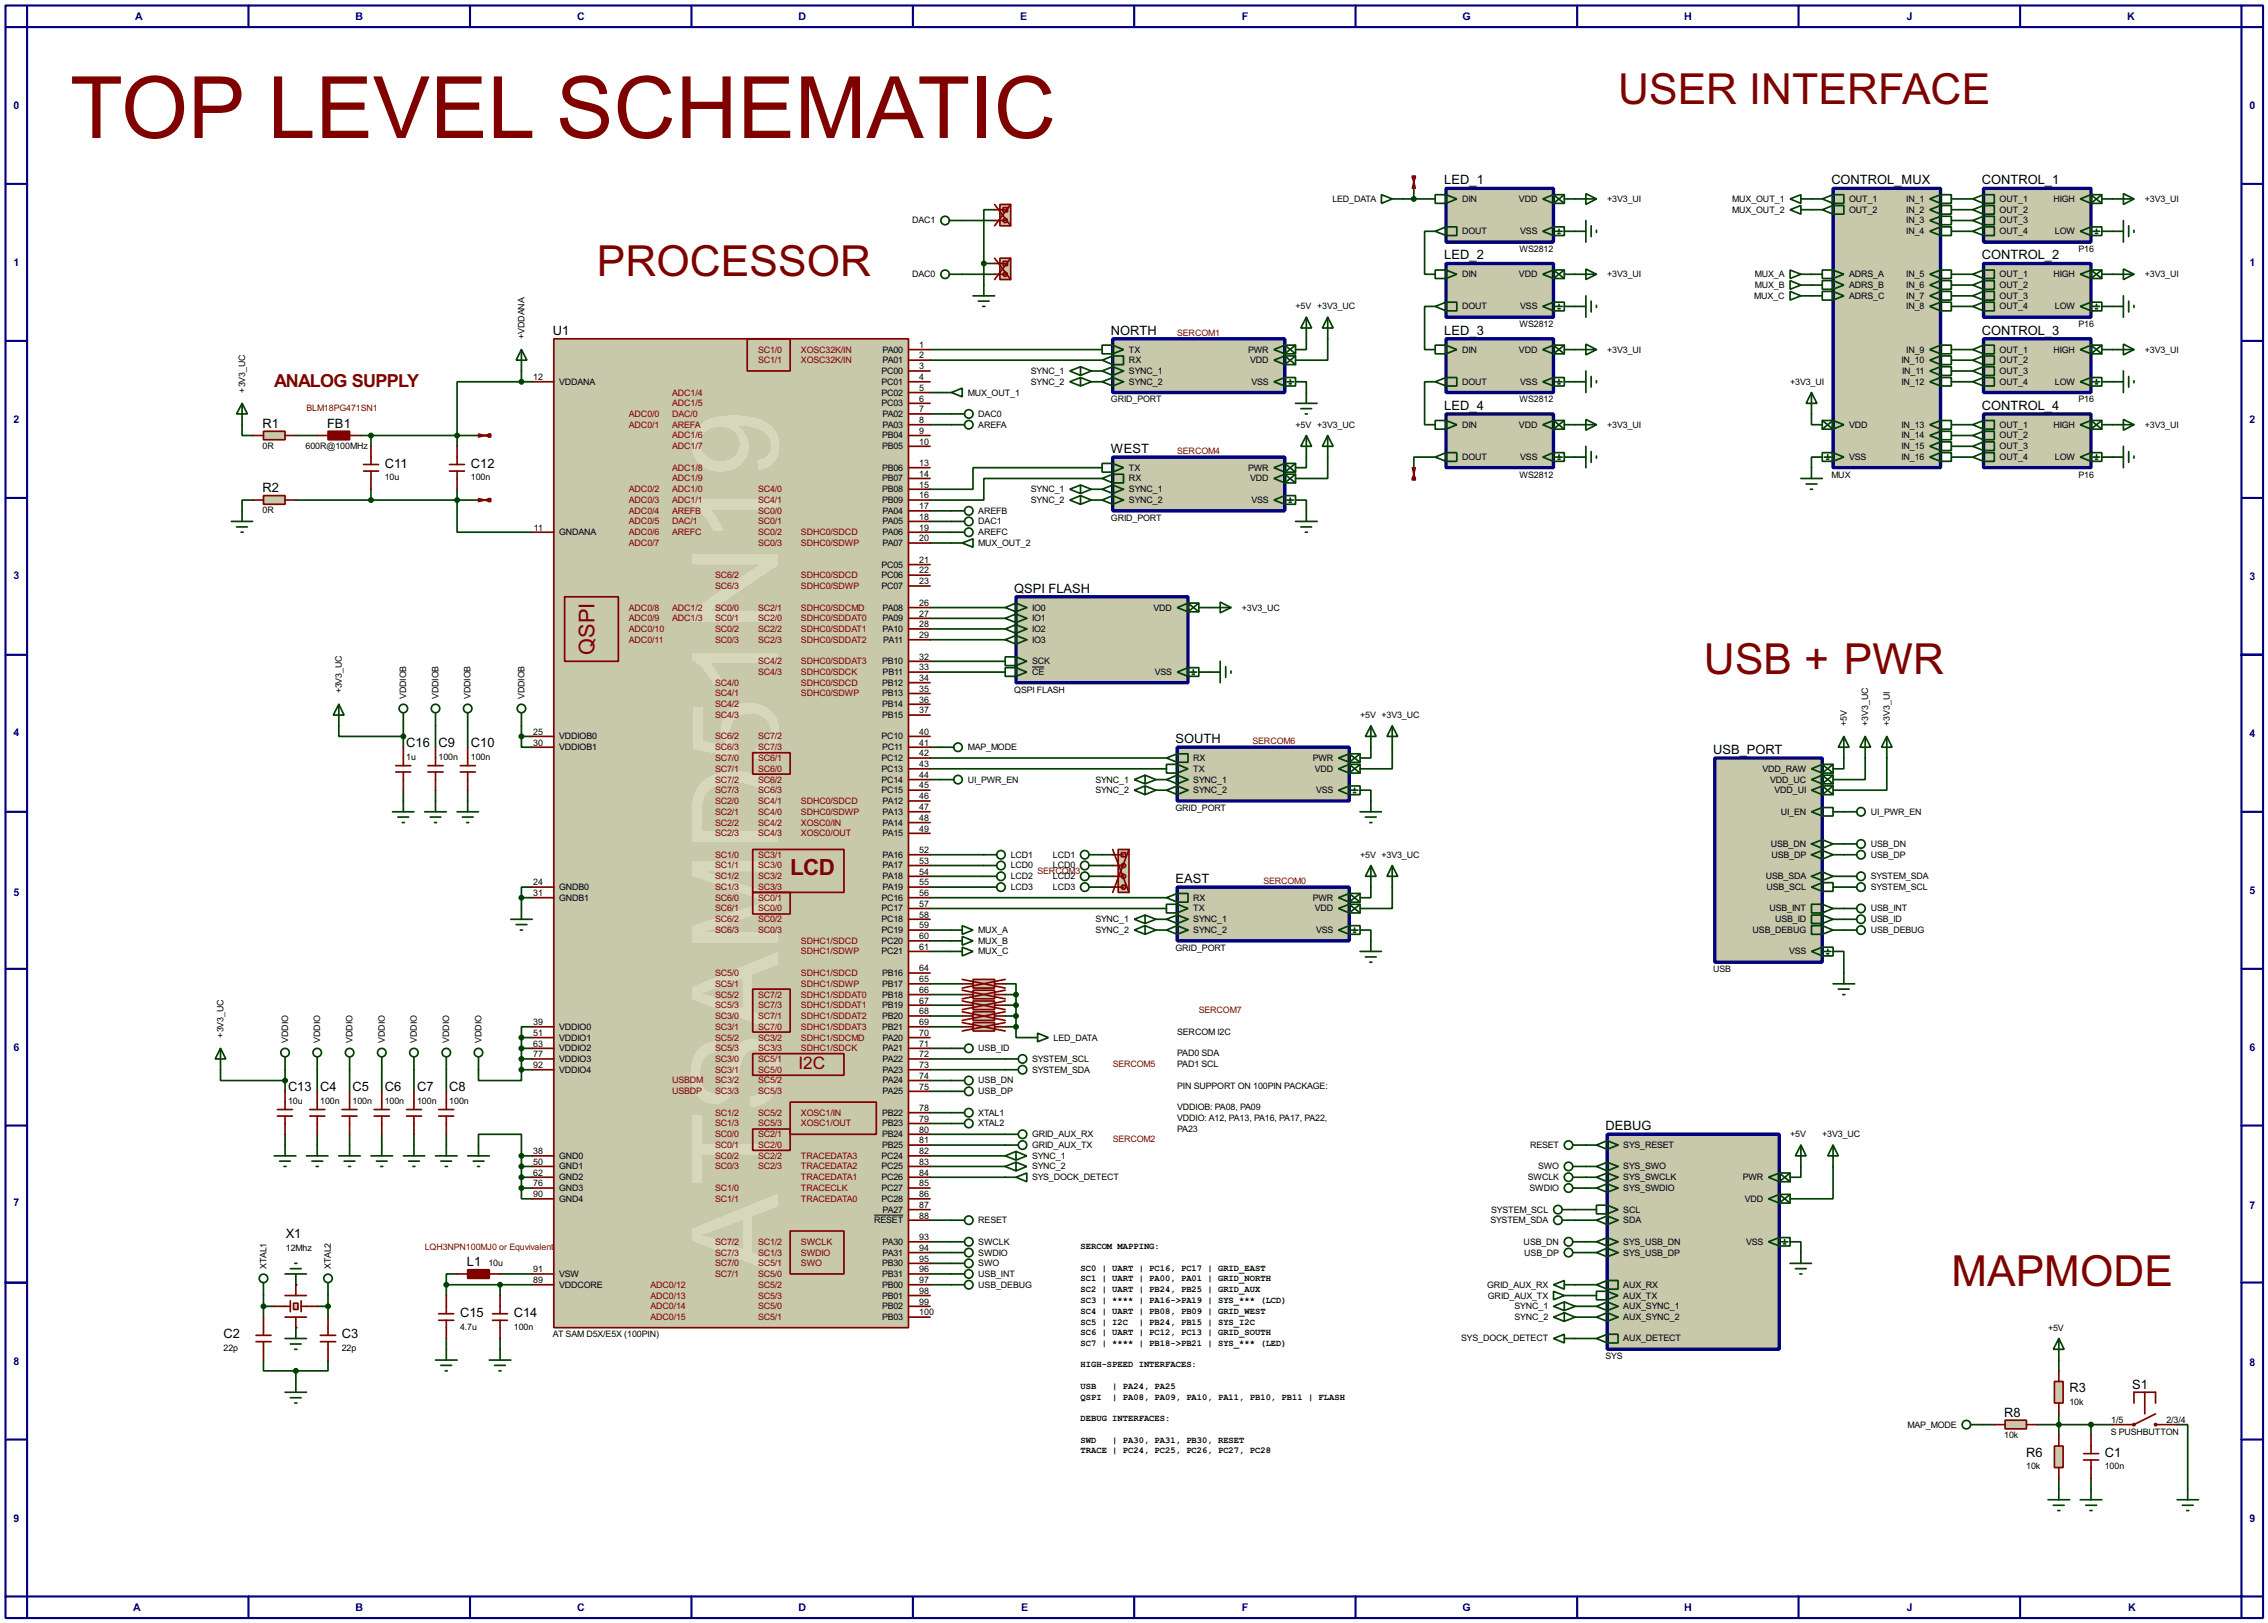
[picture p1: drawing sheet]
<svg xmlns="http://www.w3.org/2000/svg" width="536mm" height="383mm" viewBox="0 0 536 383" stroke-linecap="round" stroke-linejoin="round" font-family="sans-serif">
<defs><g id="words">
<g font-size="31.8" fill="#d7d7bb">
<text x="183.9" y="180.7" transform="rotate(-90 183.9 180.7)">51N19</text>
<text x="183.9" y="201.2" transform="rotate(-90 183.9 201.2)">D</text>
<text x="183.9" y="224.9" transform="rotate(-90 183.9 224.9)">M</text>
<text x="183.9" y="243.9" transform="rotate(-90 183.9 243.9)">A</text>
<text x="183.9" y="262.9" transform="rotate(-90 183.9 262.9)">S</text>
<text x="183.9" y="301" transform="rotate(-90 183.9 301)">AT</text>
</g>
<text font-size="22.7" fill="#800000" x="16.6" y="32.6">TOP LEVEL SCHEMATIC</text>
<g font-size="11.3" fill="#800000">
<text x="382.3" y="24.6">USER INTERFACE</text>
<text x="141" y="65.2">PROCESSOR</text>
<text x="402.6" y="159.2">USB + PWR</text>
<text x="461.1" y="304">MAPMODE</text>
</g>
<text font-size="5.9" fill="#800000" x="186.7" y="206.7">LCD</text>
<text font-size="5.8" fill="#800000" x="140.5" y="154.6" transform="rotate(-90 140.5 154.6)">QSPI</text>
<text font-size="4.8" fill="#800000" x="64.8" y="91.4">ANALOG SUPPLY</text>
<text font-size="4.6" fill="#800000" x="188.7" y="252.6">I2C</text>
<g font-size="3.4">
<text x="341.3" y="43.4">LED_1</text>
<text x="432.7" y="43.4">CONTROL_MUX</text>
<text x="468.3" y="43.4">CONTROL_1</text>
<text x="341.3" y="61.3">LED_2</text>
<text x="468.3" y="61.3">CONTROL_2</text>
<text x="130.7" y="79.3">U1</text>
<text x="262.5" y="79">NORTH</text>
<text x="341.3" y="79">LED_3</text>
<text x="468.3" y="79">CONTROL_3</text>
<text x="62.1" y="101.1">R1</text>
<text x="77.3" y="101.1">FB1</text>
<text x="341.3" y="96.8">LED_4</text>
<text x="468.3" y="96.8">CONTROL_4</text>
<text x="262.5" y="107">WEST</text>
<text x="90.9" y="110.6">C11</text>
<text x="111.3" y="110.6">C12</text>
<text x="62.1" y="116.3">R2</text>
<text x="239.7" y="140">QSPI FLASH</text>
<text x="96" y="176.6">C16</text>
<text x="103.6" y="176.6">C9</text>
<text x="111.3" y="176.6">C10</text>
<text x="277.8" y="175.6">SOUTH</text>
<text x="404.8" y="178.1">USB_PORT</text>
<text x="277.8" y="208.6">EAST</text>
<text x="68.1" y="257.9">C13</text>
<text x="75.7" y="257.9">C4</text>
<text x="83.3" y="257.9">C5</text>
<text x="90.9" y="257.9">C6</text>
<text x="98.6" y="257.9">C7</text>
<text x="106.2" y="257.9">C8</text>
<text x="379.4" y="267">DEBUG</text>
<text x="67.6" y="292.6">X1</text>
<text x="110.3" y="299.2">L1</text>
<text x="108.7" y="311.2">C15</text>
<text x="121.4" y="311.2">C14</text>
<text x="52.8" y="316.3">C2</text>
<text x="80.8" y="316.3">C3</text>
<text x="489" y="329">R3</text>
<text x="503.8" y="328.2">S1</text>
<text x="473.6" y="334.8">R8</text>
<text x="478.8" y="344.2">R6</text>
<text x="497.3" y="344.2">C1</text>
</g>
<g font-size="2.8" fill="#000080">
<text x="32" y="4.7">A</text>
<text x="84" y="4.7">B</text>
<text x="136.4" y="4.7">C</text>
<text x="188.7" y="4.7">D</text>
<text x="241.1" y="4.7">E</text>
<text x="293.4" y="4.7">F</text>
<text x="345.6" y="4.7">G</text>
<text x="397.9" y="4.7">H</text>
<text x="450.5" y="4.7">J</text>
<text x="502.6" y="4.7">K</text>
<text x="3.2" y="25.8">0</text>
<text x="531.5" y="25.8">0</text>
<text x="3.2" y="62.8">1</text>
<text x="531.5" y="62.8">1</text>
<text x="3.2" y="100">2</text>
<text x="531.5" y="100">2</text>
<text x="3.2" y="136.8">3</text>
<text x="531.5" y="137">3</text>
<text x="3.2" y="173.9">4</text>
<text x="531.5" y="174.1">4</text>
<text x="3.2" y="211.7">5</text>
<text x="531.5" y="211.2">5</text>
<text x="3.2" y="248.3">6</text>
<text x="531.5" y="248.3">6</text>
<text x="3.2" y="284.9">7</text>
<text x="531.5" y="285.6">7</text>
<text x="3.2" y="322.5">8</text>
<text x="531.5" y="322.7">8</text>
<text x="3.2" y="359.6">9</text>
<text x="531.5" y="359.6">9</text>
<text x="31.5" y="380.6">A</text>
<text x="84" y="380.6">B</text>
<text x="136.4" y="380.6">C</text>
<text x="188.7" y="380.6">D</text>
<text x="241.3" y="380.6">E</text>
<text x="293.4" y="380.6">F</text>
<text x="345.6" y="380.6">G</text>
<text x="397.9" y="380.6">H</text>
<text x="450.5" y="380.6">J</text>
<text x="502.9" y="380.6">K</text>
</g>
<g font-size="2.4">
<text x="314.8" y="47.7">LED_DATA</text>
<text x="345.5" y="47.7">DIN</text>
<text x="358.9" y="47.7">VDD</text>
<text x="379.8" y="47.7">+3V3_UI</text>
<text x="409.3" y="47.7">MUX_OUT_1</text>
<text x="436.9" y="47.7">OUT_1</text>
<text x="450.4" y="47.7">IN_1</text>
<text x="472.5" y="47.7">OUT_1</text>
<text x="485.2" y="47.7">HIGH</text>
<text x="506.8" y="47.7">+3V3_UI</text>
<text x="215.5" y="52.8">DAC1</text>
<text x="409.3" y="50.2">MUX_OUT_2</text>
<text x="436.9" y="50.2">OUT_2</text>
<text x="450.4" y="50.2">IN_2</text>
<text x="450.4" y="52.8">IN_3</text>
<text x="472.5" y="50.2">OUT_2</text>
<text x="472.5" y="52.8">OUT_3</text>
<text x="345.5" y="55.4">DOUT</text>
<text x="359.1" y="59.5">WS2812</text>
<text x="359.2" y="55.4">VSS</text>
<text x="450.4" y="55.4">IN_4</text>
<text x="472.5" y="55.4">OUT_4</text>
<text x="485.5" y="55.4">LOW</text>
<text x="491.1" y="59.5">P16</text>
<text x="215.5" y="65.5">DAC0</text>
<text x="345.5" y="65.5">DIN</text>
<text x="358.9" y="65.5">VDD</text>
<text x="379.8" y="65.5">+3V3_UI</text>
<text x="414.7" y="65.5">MUX_A</text>
<text x="436.9" y="65.5">ADRS_A</text>
<text x="450.4" y="65.5">IN_5</text>
<text x="472.5" y="65.5">OUT_1</text>
<text x="485.2" y="65.5">HIGH</text>
<text x="506.8" y="65.5">+3V3_UI</text>
<text x="414.5" y="70.6">MUX_C</text>
<text x="414.7" y="68.1">MUX_B</text>
<text x="436.9" y="68.1">ADRS_B</text>
<text x="436.9" y="70.6">ADRS_C</text>
<text x="450.4" y="68.1">IN_6</text>
<text x="450.4" y="70.6">IN_7</text>
<text x="472.5" y="68.1">OUT_2</text>
<text x="472.5" y="70.6">OUT_3</text>
<text x="306.1" y="73.1">+5V +3V3_UC</text>
<text x="345.5" y="73.1">DOUT</text>
<text x="359.1" y="77.3">WS2812</text>
<text x="359.2" y="73.1">VSS</text>
<text x="450.4" y="73.1">IN_8</text>
<text x="472.5" y="73.1">OUT_4</text>
<text x="485.5" y="73.1">LOW</text>
<text x="491.1" y="77.3">P16</text>
<text x="123.9" y="80.1" transform="rotate(-90 123.9 80.1)">+VDDANA</text>
<text x="208.6" y="83.3">PA00</text>
<text x="217.2" y="82.2">1</text>
<text x="266.8" y="83.3">TX</text>
<text x="294.9" y="83.3">PWR</text>
<text x="345.5" y="83.3">DIN</text>
<text x="358.9" y="83.3">VDD</text>
<text x="379.8" y="83.3">+3V3_UI</text>
<text x="450.4" y="83.3">IN_9</text>
<text x="472.5" y="83.3">OUT_1</text>
<text x="485.2" y="83.3">HIGH</text>
<text x="506.8" y="83.3">+3V3_UI</text>
<text x="126" y="89.8">12</text>
<text x="208.3" y="88.4">PC00</text>
<text x="208.6" y="85.8">PA01</text>
<text x="217.2" y="84.7">2</text>
<text x="217.2" y="87.3">3</text>
<text x="217.2" y="89.8">4</text>
<text x="243.6" y="88.4">SYNC_1</text>
<text x="266.8" y="85.8">RX</text>
<text x="266.8" y="88.4">SYNC_1</text>
<text x="295.4" y="85.8">VDD</text>
<text x="449.3" y="85.8">IN_10</text>
<text x="449.4" y="88.4">IN_11</text>
<text x="472.5" y="85.8">OUT_2</text>
<text x="472.5" y="88.4">OUT_3</text>
<text x="57.9" y="92.8" transform="rotate(-90 57.9 92.8)">+3V3_UC</text>
<text x="132.1" y="90.9">VDDANA</text>
<text x="208.3" y="90.9">PC01</text>
<text x="208.3" y="93.5">PC02</text>
<text x="208.3" y="96">PC03</text>
<text x="217.2" y="92.4">5</text>
<text x="217.2" y="94.9">6</text>
<text x="228.7" y="93.5">MUX_OUT_1</text>
<text x="243.6" y="90.9">SYNC_2</text>
<text x="262.5" y="95.1">GRID_PORT</text>
<text x="266.8" y="90.9">SYNC_2</text>
<text x="295.7" y="90.9">VSS</text>
<text x="345.5" y="90.9">DOUT</text>
<text x="359.1" y="95.1">WS2812</text>
<text x="359.2" y="90.9">VSS</text>
<text x="423" y="90.9">+3V3_UI</text>
<text x="449.3" y="90.9">IN_12</text>
<text x="472.5" y="90.9">OUT_4</text>
<text x="485.5" y="90.9">LOW</text>
<text x="491.1" y="95.1">P16</text>
<text x="208.6" y="98.5">PA02</text>
<text x="208.6" y="101">PA03</text>
<text x="217.2" y="97.4">7</text>
<text x="217.2" y="100">8</text>
<text x="231.2" y="98.5">DAC0</text>
<text x="231.2" y="101">AREFA</text>
<text x="306.1" y="101">+5V +3V3_UC</text>
<text x="345.5" y="101">DIN</text>
<text x="358.9" y="101">VDD</text>
<text x="379.8" y="101">+3V3_UI</text>
<text x="436.9" y="101">VDD</text>
<text x="449.3" y="101">IN_13</text>
<text x="472.5" y="101">OUT_1</text>
<text x="485.2" y="101">HIGH</text>
<text x="506.8" y="101">+3V3_UI</text>
<text x="62.1" y="106">0R</text>
<text x="72.2" y="106">600R@100MHz</text>
<text x="208.4" y="103.6">PB04</text>
<text x="208.4" y="106.2">PB05</text>
<text x="217.2" y="102.5">9</text>
<text x="217.2" y="105.1">10</text>
<text x="449.3" y="106.2">IN_15</text>
<text x="449.3" y="103.6">IN_14</text>
<text x="472.5" y="103.6">OUT_2</text>
<text x="472.5" y="106.2">OUT_3</text>
<text x="90.9" y="113.5">10u</text>
<text x="111.3" y="113.5">100n</text>
<text x="208.4" y="111.2">PB06</text>
<text x="208.4" y="113.7">PB07</text>
<text x="217.2" y="110.1">13</text>
<text x="217.2" y="112.7">14</text>
<text x="266.8" y="111.2">TX</text>
<text x="266.8" y="113.7">RX</text>
<text x="294.9" y="111.2">PWR</text>
<text x="295.4" y="113.7">VDD</text>
<text x="345.5" y="108.7">DOUT</text>
<text x="359.1" y="112.9">WS2812</text>
<text x="359.2" y="108.7">VSS</text>
<text x="432.7" y="112.9">MUX</text>
<text x="436.9" y="108.7">VSS</text>
<text x="449.3" y="108.7">IN_16</text>
<text x="472.5" y="108.7">OUT_4</text>
<text x="485.5" y="108.7">LOW</text>
<text x="491.1" y="112.9">P16</text>
<text x="208.4" y="116.3">PB08</text>
<text x="208.4" y="118.9">PB09</text>
<text x="217.2" y="115.2">15</text>
<text x="217.2" y="117.8">16</text>
<text x="243.6" y="116.3">SYNC_1</text>
<text x="243.6" y="118.9">SYNC_2</text>
<text x="266.8" y="116.3">SYNC_1</text>
<text x="266.8" y="118.9">SYNC_2</text>
<text x="295.7" y="118.9">VSS</text>
<text x="62.1" y="121.3">0R</text>
<text x="126.2" y="125.4">11</text>
<text x="208.6" y="121.4">PA04</text>
<text x="208.6" y="123.9">PA05</text>
<text x="217.2" y="120.3">17</text>
<text x="217.2" y="122.8">18</text>
<text x="217.2" y="125.4">19</text>
<text x="231.2" y="123.9">DAC1</text>
<text x="231.2" y="121.4">AREFB</text>
<text x="262.5" y="123">GRID_PORT</text>
<text x="132.1" y="126.4">GNDANA</text>
<text x="208.6" y="126.4">PA06</text>
<text x="208.6" y="129">PA07</text>
<text x="217.2" y="127.9">20</text>
<text x="231.2" y="126.4">AREFC</text>
<text x="231.2" y="129">MUX_OUT_2</text>
<text x="208.3" y="134.1">PC05</text>
<text x="208.3" y="136.6">PC06</text>
<text x="217.2" y="133">21</text>
<text x="217.2" y="135.5">22</text>
<text x="208.3" y="139.2">PC07</text>
<text x="217.2" y="138.1">23</text>
<text x="217.2" y="143.2">26</text>
<text x="208.6" y="144.3">PA08</text>
<text x="208.6" y="146.8">PA09</text>
<text x="208.6" y="149.3">PA10</text>
<text x="217.2" y="145.7">27</text>
<text x="217.2" y="148.2">28</text>
<text x="243.9" y="144.3">IO0</text>
<text x="243.9" y="146.8">IO1</text>
<text x="243.9" y="149.3">IO2</text>
<text x="272.6" y="144.3">VDD</text>
<text x="293.4" y="144.3">+3V3_UC</text>
<text x="208.7" y="151.9">PA11</text>
<text x="217.2" y="150.8">29</text>
<text x="217.2" y="155.9">32</text>
<text x="243.9" y="151.9">IO3</text>
<text x="208.4" y="157">PB10</text>
<text x="208.6" y="159.5">PB11</text>
<text x="217.2" y="158.4">33</text>
<text x="217.2" y="160.9">34</text>
<text x="243.9" y="157">SCK</text>
<text x="243.9" y="159.5">CE</text>
<text x="272.9" y="159.5">VSS</text>
<text x="80.8" y="163.9" transform="rotate(-90 80.8 163.9)">+3V3_UC</text>
<text x="96" y="165.1" transform="rotate(-90 96 165.1)">VDDIOB</text>
<text x="103.6" y="165.1" transform="rotate(-90 103.6 165.1)">VDDIOB</text>
<text x="111.2" y="165.1" transform="rotate(-90 111.2 165.1)">VDDIOB</text>
<text x="123.9" y="165.1" transform="rotate(-90 123.9 165.1)">VDDIOB</text>
<text x="208.4" y="162">PB12</text>
<text x="208.4" y="164.6">PB13</text>
<text x="208.4" y="167.1">PB14</text>
<text x="217.2" y="163.5">35</text>
<text x="217.2" y="166">36</text>
<text x="239.7" y="163.7">QSPI FLASH</text>
<text x="126" y="173.6">25</text>
<text x="208.4" y="169.7">PB15</text>
<text x="217.2" y="168.6">37</text>
<text x="217.2" y="173.6">40</text>
<text x="321.4" y="169.7">+5V +3V3_UC</text>
<text x="436.4" y="171.5" transform="rotate(-90 436.4 171.5)">+5V</text>
<text x="441.4" y="171.5" transform="rotate(-90 441.4 171.5)">+3V3_UC</text>
<text x="446.5" y="171.5" transform="rotate(-90 446.5 171.5)">+3V3_UI</text>
<text x="96" y="179.6">1u</text>
<text x="103.6" y="179.6">100n</text>
<text x="111.3" y="179.6">100n</text>
<text x="126" y="176.2">30</text>
<text x="132.1" y="174.7">VDDIOB0</text>
<text x="132.1" y="177.3">VDDIOB1</text>
<text x="208.3" y="174.7">PC10</text>
<text x="208.3" y="179.8">PC12</text>
<text x="208.4" y="177.3">PC11</text>
<text x="217.2" y="176.2">41</text>
<text x="217.2" y="178.7">42</text>
<text x="228.7" y="177.3">MAP_MODE</text>
<text x="282" y="179.8">RX</text>
<text x="310.2" y="179.8">PWR</text>
<text x="208.3" y="182.4">PC13</text>
<text x="208.3" y="184.9">PC14</text>
<text x="217.2" y="181.3">43</text>
<text x="217.2" y="183.8">44</text>
<text x="228.7" y="184.9">UI_PWR_EN</text>
<text x="258.8" y="184.9">SYNC_1</text>
<text x="282" y="182.4">TX</text>
<text x="282" y="184.9">SYNC_1</text>
<text x="310.7" y="182.4">VDD</text>
<text x="416.5" y="182.4">VDD_RAW</text>
<text x="418.3" y="184.9">VDD_UC</text>
<text x="208.3" y="187.4">PC15</text>
<text x="208.6" y="190">PA12</text>
<text x="217.2" y="186.3">45</text>
<text x="217.2" y="188.9">46</text>
<text x="217.2" y="191.4">47</text>
<text x="258.8" y="187.4">SYNC_2</text>
<text x="277.8" y="191.6">GRID_PORT</text>
<text x="282" y="187.4">SYNC_2</text>
<text x="311" y="187.4">VSS</text>
<text x="419.3" y="187.4">VDD_UI</text>
<text x="208.6" y="192.5">PA13</text>
<text x="208.6" y="195.1">PA14</text>
<text x="208.6" y="197.6">PA15</text>
<text x="217.2" y="194">48</text>
<text x="217.2" y="196.5">49</text>
<text x="420.8" y="192.5">UI_EN</text>
<text x="442" y="192.5">UI_PWR_EN</text>
<text x="208.6" y="202.7">PA16</text>
<text x="217.2" y="201.6">52</text>
<text x="238.8" y="202.7">LCD1</text>
<text x="248.8" y="202.7">LCD1</text>
<text x="321.4" y="202.7">+5V +3V3_UC</text>
<text x="418.4" y="200.1">USB_DN</text>
<text x="418.6" y="202.7">USB_DP</text>
<text x="442" y="200.1">USB_DN</text>
<text x="442" y="202.7">USB_DP</text>
<text x="126" y="209.2">24</text>
<text x="208.6" y="205.2">PA17</text>
<text x="208.6" y="207.8">PA18</text>
<text x="217.2" y="204.1">53</text>
<text x="217.2" y="206.7">54</text>
<text x="217.2" y="209.2">55</text>
<text x="238.8" y="205.2">LCD0</text>
<text x="238.8" y="207.8">LCD2</text>
<text x="248.8" y="205.2">LCD0</text>
<text x="248.8" y="207.8">LCD2</text>
<text x="417.2" y="207.8">USB_SDA</text>
<text x="442" y="207.8">SYSTEM_SDA</text>
<text x="126" y="211.7">31</text>
<text x="132.1" y="210.3">GNDB0</text>
<text x="132.1" y="212.8">GNDB1</text>
<text x="208.3" y="212.8">PC16</text>
<text x="208.3" y="215.4">PC17</text>
<text x="208.6" y="210.3">PA19</text>
<text x="217.2" y="211.7">56</text>
<text x="217.2" y="214.3">57</text>
<text x="238.8" y="210.3">LCD3</text>
<text x="248.8" y="210.3">LCD3</text>
<text x="282" y="215.4">TX</text>
<text x="282" y="212.8">RX</text>
<text x="310.2" y="212.8">PWR</text>
<text x="310.7" y="215.4">VDD</text>
<text x="417.4" y="210.3">USB_SCL</text>
<text x="418.1" y="215.4">USB_INT</text>
<text x="442" y="210.3">SYSTEM_SCL</text>
<text x="442" y="215.4">USB_INT</text>
<text x="208.3" y="217.9">PC18</text>
<text x="208.3" y="220.5">PC19</text>
<text x="217.2" y="216.8">58</text>
<text x="217.2" y="219.4">59</text>
<text x="217.2" y="221.9">60</text>
<text x="231.2" y="220.5">MUX_A</text>
<text x="258.8" y="217.9">SYNC_1</text>
<text x="258.8" y="220.5">SYNC_2</text>
<text x="282" y="220.5">SYNC_2</text>
<text x="282" y="217.9">SYNC_1</text>
<text x="311" y="220.5">VSS</text>
<text x="414.1" y="220.5">USB_DEBUG</text>
<text x="419.4" y="217.9">USB_ID</text>
<text x="442" y="217.9">USB_ID</text>
<text x="442" y="220.5">USB_DEBUG</text>
<text x="208.3" y="223">PC20</text>
<text x="208.3" y="225.5">PC21</text>
<text x="217.2" y="224.4">61</text>
<text x="231.2" y="223">MUX_B</text>
<text x="231.2" y="225.5">MUX_C</text>
<text x="277.8" y="224.6">GRID_PORT</text>
<text x="422.7" y="225.5">VSS</text>
<text x="208.4" y="230.6">PB16</text>
<text x="208.4" y="233.2">PB17</text>
<text x="217.2" y="229.5">64</text>
<text x="217.2" y="232.1">65</text>
<text x="404.8" y="229.7">USB</text>
<text x="208.4" y="235.7">PB18</text>
<text x="208.4" y="238.2">PB19</text>
<text x="217.2" y="234.6">66</text>
<text x="217.2" y="237.1">67</text>
<text x="217.2" y="239.7">68</text>
<text x="52.8" y="245.2" transform="rotate(-90 52.8 245.2)">+3V3_UC</text>
<text x="126" y="242.2">39</text>
<text x="126" y="244.8">51</text>
<text x="132.1" y="243.3">VDDIO0</text>
<text x="132.1" y="245.9">VDDIO1</text>
<text x="208.4" y="240.8">PB20</text>
<text x="208.4" y="243.3">PB21</text>
<text x="208.6" y="245.9">PA20</text>
<text x="217.2" y="242.2">69</text>
<text x="217.2" y="244.8">70</text>
<text x="249" y="245.9">LED_DATA</text>
<text x="278.2" y="244.5">SERCOM I2C</text>
<text x="68.1" y="246.4" transform="rotate(-90 68.1 246.4)">VDDIO</text>
<text x="75.7" y="246.4" transform="rotate(-90 75.7 246.4)">VDDIO</text>
<text x="83.3" y="246.4" transform="rotate(-90 83.3 246.4)">VDDIO</text>
<text x="90.9" y="246.4" transform="rotate(-90 90.9 246.4)">VDDIO</text>
<text x="98.5" y="246.4" transform="rotate(-90 98.5 246.4)">VDDIO</text>
<text x="106.2" y="246.4" transform="rotate(-90 106.2 246.4)">VDDIO</text>
<text x="113.8" y="246.4" transform="rotate(-90 113.8 246.4)">VDDIO</text>
<text x="126" y="247.3">63</text>
<text x="126" y="249.8">77</text>
<text x="132.1" y="248.4">VDDIO2</text>
<text x="132.1" y="250.9">VDDIO3</text>
<text x="208.6" y="248.4">PA21</text>
<text x="208.6" y="250.9">PA22</text>
<text x="217.2" y="247.3">71</text>
<text x="217.2" y="249.8">72</text>
<text x="231.2" y="248.4">USB_ID</text>
<text x="243.9" y="250.9">SYSTEM_SCL</text>
<text x="278.2" y="249.6">PAD0 SDA</text>
<text x="126" y="252.4">92</text>
<text x="132.1" y="253.5">VDDIO4</text>
<text x="208.6" y="253.5">PA23</text>
<text x="208.6" y="256">PA24</text>
<text x="217.2" y="252.4">73</text>
<text x="217.2" y="254.9">74</text>
<text x="217.2" y="257.5">75</text>
<text x="231.2" y="256">USB_DN</text>
<text x="243.9" y="253.5">SYSTEM_SDA</text>
<text x="278.2" y="252.1">PAD1 SCL</text>
<text x="278.2" y="257.2">PIN SUPPORT ON 100PIN PACKAGE:</text>
<text x="68.1" y="260.8">10u</text>
<text x="75.7" y="260.8">100n</text>
<text x="83.3" y="260.8">100n</text>
<text x="90.9" y="260.8">100n</text>
<text x="98.6" y="260.8">100n</text>
<text x="106.2" y="260.8">100n</text>
<text x="208.4" y="263.6">PB22</text>
<text x="208.6" y="258.6">PA25</text>
<text x="217.2" y="262.5">78</text>
<text x="231.2" y="258.6">USB_DP</text>
<text x="231.2" y="263.6">XTAL1</text>
<text x="278.2" y="262.3">VDDIOB: PA08, PA09</text>
<text x="208.4" y="266.2">PB23</text>
<text x="208.4" y="268.7">PB24</text>
<text x="217.2" y="265.1">79</text>
<text x="217.2" y="267.6">80</text>
<text x="231.2" y="266.2">XTAL2</text>
<text x="243.9" y="268.7">GRID_AUX_RX</text>
<text x="278.2" y="264.8">VDDIO: A12, PA13, PA16, PA17, PA22,</text>
<text x="278.2" y="267.4">PA23</text>
<text x="423" y="268.7">+5V</text>
<text x="430.6" y="268.7">+3V3_UC</text>
<text x="126" y="272.7">38</text>
<text x="126" y="275.2">50</text>
<text x="132.1" y="273.8">GND0</text>
<text x="208.3" y="273.8">PC24</text>
<text x="208.4" y="271.3">PB25</text>
<text x="217.2" y="270.2">81</text>
<text x="217.2" y="272.7">82</text>
<text x="217.2" y="275.2">83</text>
<text x="243.9" y="271.3">GRID_AUX_TX</text>
<text x="243.9" y="273.8">SYNC_1</text>
<text x="361.5" y="271.3">RESET</text>
<text x="383.6" y="271.3">SYS_RESET</text>
<text x="126" y="277.8">62</text>
<text x="126" y="280.3">76</text>
<text x="132.1" y="276.3">GND1</text>
<text x="132.1" y="278.9">GND2</text>
<text x="132.1" y="281.4">GND3</text>
<text x="208.3" y="276.3">PC25</text>
<text x="208.3" y="278.9">PC26</text>
<text x="208.3" y="281.4">PC27</text>
<text x="217.2" y="277.8">84</text>
<text x="217.2" y="280.3">85</text>
<text x="243.9" y="276.3">SYNC_2</text>
<text x="243.9" y="278.9">SYS_DOCK_DETECT</text>
<text x="361" y="278.9">SWCLK</text>
<text x="361.4" y="281.4">SWDIO</text>
<text x="363.4" y="276.3">SWO</text>
<text x="383.6" y="276.3">SYS_SWO</text>
<text x="383.6" y="278.9">SYS_SWCLK</text>
<text x="383.6" y="281.4">SYS_SWDIO</text>
<text x="411.8" y="278.9">PWR</text>
<text x="126" y="282.9">90</text>
<text x="132.1" y="284">GND4</text>
<text x="208.3" y="284">PC28</text>
<text x="208.6" y="286.5">PA27</text>
<text x="217.2" y="282.9">86</text>
<text x="217.2" y="285.4">87</text>
<text x="217.2" y="287.9">88</text>
<text x="352.4" y="286.5">SYSTEM_SCL</text>
<text x="383.6" y="286.5">SCL</text>
<text x="412.3" y="284">VDD</text>
<text x="206.6" y="289">RESET</text>
<text x="217.2" y="293">93</text>
<text x="231.2" y="289">RESET</text>
<text x="352.2" y="289">SYSTEM_SDA</text>
<text x="383.6" y="289">SDA</text>
<text x="62.9" y="299.7" transform="rotate(-90 62.9 299.7)">XTAL1</text>
<text x="67.6" y="295.5">12Mhz</text>
<text x="78.2" y="299.8" transform="rotate(-90 78.2 299.8)">XTAL2</text>
<text x="115.4" y="299.1">10u</text>
<text x="208.4" y="299.2">PB30</text>
<text x="208.6" y="294.1">PA30</text>
<text x="208.6" y="296.7">PA31</text>
<text x="217.2" y="295.6">94</text>
<text x="217.2" y="298.1">95</text>
<text x="231.2" y="296.7">SWDIO</text>
<text x="231.2" y="294.1">SWCLK</text>
<text x="231.2" y="299.2">SWO</text>
<text x="255.3" y="295.2">SERCOM MAPPING:</text>
<text x="360" y="294.1">USB_DN</text>
<text x="360.2" y="296.7">USB_DP</text>
<text x="383.6" y="296.7">SYS_USB_DP</text>
<text x="383.6" y="294.1">SYS_USB_DN</text>
<text x="412.6" y="294.1">VSS</text>
<text x="126" y="300.6">91</text>
<text x="126" y="303.2">89</text>
<text x="132.1" y="301.7">VSW</text>
<text x="132.1" y="304.3">VDDCORE</text>
<text x="208.4" y="301.7">PB31</text>
<text x="208.4" y="304.3">PB00</text>
<text x="217.2" y="300.6">96</text>
<text x="217.2" y="303.2">97</text>
<text x="217.2" y="305.7">98</text>
<text x="231.2" y="301.7">USB_INT</text>
<text x="231.2" y="304.3">USB_DEBUG</text>
<text x="255.3" y="300.3">SC0 | UART | PC16, PC17 | GRID_EAST</text>
<text x="255.3" y="302.8">SC1 | UART | PA00, PA01 | GRID_NORTH</text>
<text x="255.3" y="305.3">SC2 | UART | PB24, PB25 | GRID_AUX</text>
<text x="351.4" y="304.3">GRID_AUX_RX</text>
<text x="383.6" y="304.3">AUX_RX</text>
<text x="208.4" y="306.8">PB01</text>
<text x="208.4" y="309.4">PB02</text>
<text x="208.4" y="311.9">PB03</text>
<text x="217.2" y="308.3">99</text>
<text x="217.2" y="310.8">100</text>
<text x="255.3" y="307.9">SC3 | **** | PA16-&gt;PA19 | SYS_*** (LCD)</text>
<text x="255.3" y="310.4">SC4 | UART | PB08, PB09 | GRID_WEST</text>
<text x="351.6" y="306.8">GRID_AUX_TX</text>
<text x="357.9" y="309.4">SYNC_1</text>
<text x="357.9" y="311.9">SYNC_2</text>
<text x="383.6" y="306.8">AUX_TX</text>
<text x="383.6" y="309.4">AUX_SYNC_1</text>
<text x="383.6" y="311.9">AUX_SYNC_2</text>
<text x="108.7" y="314.2">4.7u</text>
<text x="121.4" y="314.2">100n</text>
<text x="130.7" y="315.8">AT SAM D5X/E5X (100PIN)</text>
<text x="255.3" y="313">SC5 | I2C</text>
<text x="255.3" y="315.5">SC6 | UART | PC12, PC13 | GRID_SOUTH</text>
<text x="269.1" y="313">| PB24, PB15 | SYS_I2C</text>
<text x="345.3" y="317">SYS_DOCK_DETECT</text>
<text x="383.6" y="317">AUX_DETECT</text>
<text x="483.9" y="314.4">+5V</text>
<text x="52.8" y="319.3">22p</text>
<text x="80.8" y="319.3">22p</text>
<text x="255.3" y="318">SC7 | **** | PB18-&gt;PB21 | SYS_*** (LED)</text>
<text x="255.3" y="323.1">HIGH-SPEED INTERFACES:</text>
<text x="379.4" y="321.1">SYS</text>
<text x="255.3" y="328.2">USB</text>
<text x="262.8" y="328.2">| PA24, PA25</text>
<text x="255.3" y="330.7">QSPI</text>
<text x="255.3" y="335.8">DEBUG INTERFACES:</text>
<text x="262.8" y="330.7">| PA08, PA09, PA10, PA11, PB10, PB11 | FLASH</text>
<text x="489" y="332">10k</text>
<text x="255.3" y="340.9">SWD</text>
<text x="262.8" y="340.9">| PA30, PA31, PB30, RESET</text>
<text x="450.7" y="337.3">MAP_MODE</text>
<text x="473.6" y="339.7">10k</text>
<text x="498.7" y="339">S PUSHBUTTON</text>
<text x="498.9" y="336.2">1/5</text>
<text x="511.9" y="336.2">2/3/4</text>
<text x="255.3" y="343.4">TRACE | PC24, PC25, PC26, PC27, PC28</text>
<text x="478.8" y="347.2">10k</text>
<text x="497.3" y="347.2">100n</text>
</g>
<g font-size="2.4" fill="#800000">
<text x="179.1" y="83.3">SC1/0</text>
<text x="189.3" y="83.3">XOSC32K/IN</text>
<text x="278.2" y="79.4">SERCOM1</text>
<text x="179.1" y="85.8">SC1/1</text>
<text x="189.3" y="85.8">XOSC32K/IN</text>
<text x="158.8" y="93.5">ADC1/4</text>
<text x="158.8" y="96">ADC1/5</text>
<text x="72.4" y="97.2">BLM18PG471SN1</text>
<text x="148.6" y="98.5">ADC0/0</text>
<text x="148.6" y="101">ADC0/1</text>
<text x="158.8" y="101">AREFA</text>
<text x="158.8" y="98.5">DAC/0</text>
<text x="158.8" y="103.6">ADC1/6</text>
<text x="158.8" y="106.2">ADC1/7</text>
<text x="278.2" y="107.3">SERCOM4</text>
<text x="158.8" y="113.7">ADC1/9</text>
<text x="158.8" y="111.2">ADC1/8</text>
<text x="148.6" y="118.9">ADC0/3</text>
<text x="148.6" y="116.3">ADC0/2</text>
<text x="158.8" y="118.9">ADC1/1</text>
<text x="158.8" y="116.3">ADC1/0</text>
<text x="179.1" y="116.3">SC4/0</text>
<text x="179.1" y="118.9">SC4/1</text>
<text x="148.6" y="121.4">ADC0/4</text>
<text x="148.6" y="123.9">ADC0/5</text>
<text x="158.8" y="121.4">AREFB</text>
<text x="158.8" y="123.9">DAC/1</text>
<text x="179.1" y="121.4">SC0/0</text>
<text x="179.1" y="123.9">SC0/1</text>
<text x="148.6" y="126.4">ADC0/6</text>
<text x="148.6" y="129">ADC0/7</text>
<text x="158.8" y="126.4">AREFC</text>
<text x="179.1" y="126.4">SC0/2</text>
<text x="179.1" y="129">SC0/3</text>
<text x="189.3" y="126.4">SDHC0/SDCD</text>
<text x="189.3" y="129">SDHC0/SDWP</text>
<text x="169" y="136.6">SC6/2</text>
<text x="189.3" y="136.6">SDHC0/SDCD</text>
<text x="169" y="139.2">SC6/3</text>
<text x="189.3" y="139.2">SDHC0/SDWP</text>
<text x="148.6" y="146.8">ADC0/9</text>
<text x="148.6" y="149.3">ADC0/10</text>
<text x="148.6" y="144.3">ADC0/8</text>
<text x="158.8" y="146.8">ADC1/3</text>
<text x="158.8" y="144.3">ADC1/2</text>
<text x="169" y="144.3">SC0/0</text>
<text x="169" y="146.8">SC0/1</text>
<text x="169" y="149.3">SC0/2</text>
<text x="179.1" y="144.3">SC2/1</text>
<text x="179.1" y="146.8">SC2/0</text>
<text x="179.1" y="149.3">SC2/2</text>
<text x="189.3" y="146.8">SDHC0/SDDAT0</text>
<text x="189.3" y="149.3">SDHC0/SDDAT1</text>
<text x="189.3" y="144.3">SDHC0/SDCMD</text>
<text x="148.6" y="151.9">ADC0/11</text>
<text x="169" y="151.9">SC0/3</text>
<text x="179.1" y="151.9">SC2/3</text>
<text x="189.3" y="151.9">SDHC0/SDDAT2</text>
<text x="179.1" y="157">SC4/2</text>
<text x="179.1" y="159.5">SC4/3</text>
<text x="189.3" y="157">SDHC0/SDDAT3</text>
<text x="189.3" y="159.5">SDHC0/SDCK</text>
<text x="169" y="162">SC4/0</text>
<text x="169" y="164.6">SC4/1</text>
<text x="169" y="167.1">SC4/2</text>
<text x="189.3" y="162">SDHC0/SDCD</text>
<text x="189.3" y="164.6">SDHC0/SDWP</text>
<text x="169" y="169.7">SC4/3</text>
<text x="169" y="174.7">SC6/2</text>
<text x="169" y="177.3">SC6/3</text>
<text x="169" y="179.8">SC7/0</text>
<text x="179.1" y="174.7">SC7/2</text>
<text x="179.1" y="177.3">SC7/3</text>
<text x="179.1" y="179.8">SC6/1</text>
<text x="296" y="175.9">SERCOM6</text>
<text x="169" y="182.4">SC7/1</text>
<text x="169" y="184.9">SC7/2</text>
<text x="179.1" y="182.4">SC6/0</text>
<text x="179.1" y="184.9">SC6/2</text>
<text x="169" y="187.4">SC7/3</text>
<text x="169" y="190">SC2/0</text>
<text x="179.1" y="187.4">SC6/3</text>
<text x="179.1" y="190">SC4/1</text>
<text x="189.3" y="190">SDHC0/SDCD</text>
<text x="169" y="192.5">SC2/1</text>
<text x="169" y="195.1">SC2/2</text>
<text x="169" y="197.6">SC2/3</text>
<text x="179.1" y="192.5">SC4/0</text>
<text x="179.1" y="195.1">SC4/2</text>
<text x="179.1" y="197.6">SC4/3</text>
<text x="189.3" y="192.5">SDHC0/SDWP</text>
<text x="189.3" y="195.1">XOSC0/IN</text>
<text x="189.3" y="197.6">XOSC0/OUT</text>
<text x="169" y="202.7">SC1/0</text>
<text x="179.1" y="202.7">SC3/1</text>
<text x="169" y="205.2">SC1/1</text>
<text x="169" y="207.8">SC1/2</text>
<text x="179.1" y="205.2">SC3/0</text>
<text x="179.1" y="207.8">SC3/2</text>
<text x="245.2" y="206.4">SERCOM3</text>
<text x="298.5" y="209">SERCOM0</text>
<text x="169" y="210.3">SC1/3</text>
<text x="169" y="212.8">SC6/0</text>
<text x="169" y="215.4">SC6/1</text>
<text x="179.1" y="210.3">SC3/3</text>
<text x="179.1" y="212.8">SC0/1</text>
<text x="179.1" y="215.4">SC0/0</text>
<text x="169" y="217.9">SC6/2</text>
<text x="169" y="220.5">SC6/3</text>
<text x="179.1" y="217.9">SC0/2</text>
<text x="179.1" y="220.5">SC0/3</text>
<text x="189.3" y="223">SDHC1/SDCD</text>
<text x="189.3" y="225.5">SDHC1/SDWP</text>
<text x="169" y="230.6">SC5/0</text>
<text x="169" y="233.2">SC5/1</text>
<text x="189.3" y="230.6">SDHC1/SDCD</text>
<text x="189.3" y="233.2">SDHC1/SDWP</text>
<text x="169" y="235.7">SC5/2</text>
<text x="169" y="238.2">SC5/3</text>
<text x="179.1" y="235.7">SC7/2</text>
<text x="179.1" y="238.2">SC7/3</text>
<text x="189.3" y="235.7">SDHC1/SDDAT0</text>
<text x="189.3" y="238.2">SDHC1/SDDAT1</text>
<text x="283.3" y="239.4">SERCOM7</text>
<text x="169" y="240.8">SC3/0</text>
<text x="169" y="243.3">SC3/1</text>
<text x="169" y="245.9">SC5/2</text>
<text x="179.1" y="240.8">SC7/1</text>
<text x="179.1" y="243.3">SC7/0</text>
<text x="179.1" y="245.9">SC3/2</text>
<text x="189.3" y="240.8">SDHC1/SDDAT2</text>
<text x="189.3" y="243.3">SDHC1/SDDAT3</text>
<text x="189.3" y="245.9">SDHC1/SDCMD</text>
<text x="169" y="248.4">SC5/3</text>
<text x="169" y="250.9">SC3/0</text>
<text x="179.1" y="248.4">SC3/3</text>
<text x="179.1" y="250.9">SC5/1</text>
<text x="189.3" y="248.4">SDHC1/SDCK</text>
<text x="158.8" y="256">USBDM</text>
<text x="169" y="253.5">SC3/1</text>
<text x="169" y="256">SC3/2</text>
<text x="179.1" y="253.5">SC5/0</text>
<text x="179.1" y="256">SC5/2</text>
<text x="262.9" y="252.1">SERCOM5</text>
<text x="158.8" y="258.6">USBDP</text>
<text x="169" y="258.6">SC3/3</text>
<text x="169" y="263.6">SC1/2</text>
<text x="179.1" y="258.6">SC5/3</text>
<text x="179.1" y="263.6">SC5/2</text>
<text x="189.3" y="263.6">XOSC1/IN</text>
<text x="169" y="266.2">SC1/3</text>
<text x="169" y="268.7">SC0/0</text>
<text x="179.1" y="266.2">SC5/3</text>
<text x="179.1" y="268.7">SC2/1</text>
<text x="189.3" y="266.2">XOSC1/OUT</text>
<text x="262.9" y="269.9">SERCOM2</text>
<text x="169" y="271.3">SC0/1</text>
<text x="169" y="273.8">SC0/2</text>
<text x="179.1" y="271.3">SC2/0</text>
<text x="179.1" y="273.8">SC2/2</text>
<text x="189.3" y="273.8">TRACEDATA3</text>
<text x="169" y="276.3">SC0/3</text>
<text x="169" y="281.4">SC1/0</text>
<text x="179.1" y="276.3">SC2/3</text>
<text x="189.3" y="276.3">TRACEDATA2</text>
<text x="189.3" y="278.9">TRACEDATA1</text>
<text x="189.3" y="281.4">TRACECLK</text>
<text x="169" y="284">SC1/1</text>
<text x="189.3" y="284">TRACEDATA0</text>
<text x="100.4" y="295.3">LQH3NPN100MJ0 or Equvivalent</text>
<text x="169" y="299.2">SC7/0</text>
<text x="169" y="294.1">SC7/2</text>
<text x="169" y="296.7">SC7/3</text>
<text x="179.1" y="299.2">SC5/1</text>
<text x="179.1" y="294.1">SC1/2</text>
<text x="179.1" y="296.7">SC1/3</text>
<text x="189.3" y="294.1">SWCLK</text>
<text x="189.3" y="299.2">SWO</text>
<text x="189.3" y="296.7">SWDIO</text>
<text x="153.7" y="304.3">ADC0/12</text>
<text x="169" y="301.7">SC7/1</text>
<text x="179.1" y="301.7">SC5/0</text>
<text x="179.1" y="304.3">SC5/2</text>
<text x="153.7" y="306.8">ADC0/13</text>
<text x="153.7" y="309.4">ADC0/14</text>
<text x="153.7" y="311.9">ADC0/15</text>
<text x="179.1" y="306.8">SC5/3</text>
<text x="179.1" y="311.9">SC5/1</text>
<text x="179.1" y="309.4">SC5/0</text>
</g>
</g></defs>
<g fill="none" stroke="#000080" stroke-width=".5">
<path d="M1.3 1.3h533.4v381h-533.4zM6.4 6.4h523.2v370.8h-523.2zM6.4 1.3v5.1h-5.1M58.7 1.3v5.1M111.1 1.3v5.1M163.4 1.3v5.1M215.7 1.3v5.1M268 1.3v5.1M320.3 1.3v5.1M372.7 1.3v5.1M425 1.3v5.1M477.3 1.3v5.1"/>
<path d="M529.6 1.3v5.1h5.1M1.3 43.5h5.1M529.6 43.5h5.1M1.3 80.6h5.1M529.6 80.6h5.1M1.3 117.7h5.1M529.6 117.7h5.1M1.3 154.7h5.1M529.6 154.7h5.1M1.3 191.8h5.1M529.6 191.8h5.1M1.3 228.9h5.1"/>
<path d="M529.6 228.9h5.1M1.3 266h5.1M529.6 266h5.1M1.3 303.1h5.1M529.6 303.1h5.1M1.3 340.2h5.1M529.6 340.2h5.1M1.3 377.2h5.1v5.1M58.7 377.2v5.1M111.1 377.2v5.1M163.4 377.2v5.1M215.7 377.2v5.1"/>
<path d="M268 377.2v5.1M320.3 377.2v5.1M372.7 377.2v5.1M425 377.2v5.1M477.3 377.2v5.1M534.7 377.2h-5.1v5.1"/>
</g>
<path d="M219.8 255.3h5M219.8 257.9h5" fill="none" stroke="#004000" stroke-width=".4"/>
<g fill="#004000">
<circle cx="69.9" cy="313.7" r=".2"/>
<circle cx="69.9" cy="303.6" r=".2"/>
</g>
<g fill="none" stroke="#004000" stroke-width=".4">
<path d="M227.4 52.1h7.6M235 49.6h-2.5v12.7M331.5 47h7.6M334.1 44.5v2.5M339.1 54.7h-2.5v10.1h2.5M369.6 47h2.6M369.6 54.7h2.6M428 47h2.6M428 49.6h2.6M461.1 47h5M461.1 49.6h5M461.1 52.1h5"/>
<path d="M461.1 54.7h5M496.6 47h2.6M496.6 54.7h2.6M227.4 64.8h7.6M232.5 62.3v5.1M232.5 62.3h2.5M339.1 72.4h-2.5v10.2h2.5M369.6 64.8h2.6M369.6 72.4h2.6M428 64.8h2.6M428 67.4h2.6M428 69.9h2.6"/>
<path d="M461.1 64.8h5M461.1 67.4h5M461.1 69.9h5M461.1 72.4h5M496.6 64.8h2.6M496.6 72.4h2.6M123.2 90.2h-15.2v15.3M123.2 87.7v2.5M123.2 90.2h2.6M219.8 97.8h5M219.8 82.6h40.6M219.8 85.1h40.6"/>
<path d="M219.8 92.8h2.5M257.9 87.7h2.5M257.9 90.2h2.5M306.1 90.2h2.6v2.6M308.7 80.1v2.5h-2.6M313.7 80.1v5h-7.6M339.1 90.2h-2.5v10.2h2.5M369.6 82.6h2.6M369.6 90.2h2.6M428 97.8v2.6h2.6M461.1 82.6h5M461.1 85.1h5"/>
<path d="M461.1 87.7h5M461.1 90.2h5M496.6 82.6h2.6M496.6 90.2h2.6M57.2 100.4v2.5h2.5M59.7 118.2h-2.5v2.5M69.9 102.9h5.1M69.9 118.2h43.2M85.1 102.9h28M87.7 102.9v2.6M87.7 115.6v2.6M108 115.6v10.2h17.8"/>
<path d="M219.8 100.4h5M257.9 118.2h2.5M257.9 115.6h2.5M260.4 110.5h-30.5v5.1h-10.1M260.4 113.1h-27.9v5.1h-12.7M306.1 118.2h2.6v2.5M308.7 108v2.5h-2.6M313.7 108v5.1h-7.6M339.1 108h-5v2.5M369.6 100.4h2.6M369.6 108h2.6M430.6 108h-2.6v2.5"/>
<path d="M461.1 102.9h5M461.1 100.4h5M461.1 108h5M461.1 105.5h5M496.6 100.4h2.6M496.6 108h2.6M219.8 123.2h5M219.8 125.8h5M219.8 120.7h5M219.8 128.3h5M219.8 158.8h17.7M219.8 143.6h17.7"/>
<path d="M219.8 146.1h17.7M219.8 148.6h17.7M219.8 151.2h17.7M219.8 156.3h17.7M283.3 158.8h2.5M283.3 143.6h2.5M80.1 171.5v2.5h15.2M95.3 171.5v5.1M102.9 171.5v5.1M110.5 171.5v5.1M123.2 174v2.6h2.6M123.2 174h2.6"/>
<path d="M123.2 171.5v2.5M219.8 179.1h55.8M219.8 176.6h2.5M323.9 176.6v2.5h-2.5M329 176.6v5.1h-7.6M435.7 179.1v2.6h-2.6M440.7 179.1v5.1h-7.6M445.8 179.1v7.6h-12.7M95.3 186.7v2.6M102.9 186.7v2.6M110.5 186.7v2.6M219.8 181.7h55.8"/>
<path d="M219.8 184.2h2.5M273.1 184.2h2.5M273.1 186.7h2.5M321.4 186.7h2.5v2.6M433.1 199.4h2.6M433.1 191.8h2.6M123.2 212.1v2.6M123.2 212.1h2.6M125.8 209.6h-2.6v2.5M219.8 212.1h55.8M219.8 214.7h55.8M219.8 202h12.7"/>
<path d="M219.8 207.1h12.7M219.8 219.8h5M219.8 209.6h12.7M219.8 204.5h12.7M260.4 202h2.5M260.4 207.1h2.5M260.4 209.6h2.5M260.4 204.5h2.5M273.1 217.2h2.5M273.1 219.8h2.5M321.4 219.8h2.5v2.5M323.9 209.6v2.5h-2.5"/>
<path d="M329 209.6v5.1h-7.6M433.1 214.7h2.6M433.1 202h2.6M433.1 207.1h2.6M433.1 217.2h2.6M433.1 219.8h2.6M433.1 209.6h2.6M219.8 222.3h5M219.8 224.8h5M219.8 235h7.6M219.8 237.5h7.6M219.8 232.5h7.6"/>
<path d="M237.5 232.5h2.6v2.5M237.5 235h2.6M237.5 237.5h2.6M240.1 235v7.6M433.1 224.8h2.6v5.1M52.1 252.8v2.5h15.3M67.4 252.8v5.1M75 252.8v5.1M82.6 252.8v5.1M90.2 252.8v5.1M97.8 252.8v5.1M105.5 252.8v5.1"/>
<path d="M113.1 252.8v2.5h10.1v-2.5M123.2 245.2h2.6M123.2 247.7h2.6M123.2 245.2v7.6M123.2 250.2h2.6M123.2 252.8h2.6M125.8 242.6h-2.6v2.6M219.8 247.7h5M219.8 250.2h17.7M219.8 252.8h17.7M219.8 240.1h7.6M219.8 242.6h7.6"/>
<path d="M237.5 240.1h2.6M237.5 242.6h2.6M240.1 242.6v2.6h2.5M67.4 268v2.6M75 268v2.6M82.6 268v2.6M90.2 268v2.6M97.8 268v2.6M105.5 268v2.6M113.1 270.6v-2.6h10.1v5.1M123.2 273.1v7.6M123.2 278.2h2.6"/>
<path d="M123.2 275.6h2.6M123.2 273.1h2.6M219.8 265.5h5M219.8 262.9h5M219.8 278.2h17.7M219.8 275.6h17.7M219.8 270.6h17.7M219.8 268h17.7M219.8 273.1h17.7M374.7 278.2h2.5M374.7 275.6h2.5M374.7 270.6h2.5"/>
<path d="M425.5 275.6v2.6h-2.5M433.1 275.6v7.7h-10.1M123.2 280.7v2.6h2.6M123.2 280.7h2.6M219.8 288.3h5M219.8 296h5M219.8 293.4h5M219.8 298.5h5M372.2 288.3h5M372.2 285.8h5M374.7 280.7h2.5M374.7 296h2.5"/>
<path d="M374.7 293.4h2.5M423 293.4h2.5v2.6M62.3 308.7h2.5M62.3 306.1v5.1M75 308.7h2.5M77.5 306.1v5.1M105.5 303.6v2.5M105.5 316.3v2.5M105.5 303.6h20.3M108 301h-2.5v2.6M118.2 303.6v2.5M118.2 316.3v2.5"/>
<path d="M118.2 301h7.6M219.8 303.6h5M219.8 301h5M372.2 308.7h5M372.2 303.6h5M372.2 306.1h5M372.2 311.2h5M372.2 316.3h5M62.3 321.4v2.5h7.6M69.9 323.9v2.5M77.5 321.4v2.5h-7.6M468.7 336.6h2.5"/>
<path d="M481.4 336.6h17.8M486.5 321.4v2.5M486.5 334.1v5M494.1 336.6v2.5M514.4 336.6h2.5v15.2M486.5 349.3v2.5M494.1 349.3v2.5"/>
</g>
<path d="M130.9 80.1h83.8v233.6h-83.8z" fill="#c8c8aa" stroke="#800000" stroke-width=".4"/>
<g fill="none" stroke="#800000" stroke-width=".4">
<path d="M125.8 90.2h5.1M214.7 82.6h5.1M214.7 85.1h5.1M214.7 87.7h5.1M214.7 90.2h5.1M214.7 92.8h5.1M214.7 95.3h5.1M214.7 97.8h5.1M214.7 100.4h5.1M214.7 102.9h5.1M214.7 105.5h5.1M214.7 110.5h5.1"/>
<path d="M214.7 113.1h5.1M214.7 115.6h5.1M214.7 118.2h5.1M125.8 125.8h5.1M214.7 120.7h5.1M214.7 123.2h5.1M214.7 125.8h5.1M214.7 128.3h5.1M214.7 133.4h5.1M214.7 135.9h5.1M214.7 138.5h5.1M214.7 143.6h5.1"/>
<path d="M214.7 146.1h5.1M214.7 148.6h5.1M214.7 151.2h5.1M214.7 156.3h5.1M214.7 158.8h5.1M125.8 174h5.1M125.8 176.6h5.1M214.7 161.3h5.1M214.7 163.9h5.1M214.7 166.4h5.1M214.7 169h5.1M214.7 174h5.1"/>
<path d="M214.7 176.6h5.1M214.7 179.1h5.1M214.7 181.7h5.1M214.7 184.2h5.1M214.7 186.7h5.1M214.7 189.3h5.1M214.7 191.8h5.1M214.7 194.4h5.1M214.7 196.9h5.1M125.8 209.6h5.1M125.8 212.1h5.1M214.7 202h5.1"/>
<path d="M214.7 204.5h5.1M214.7 207.1h5.1M214.7 209.6h5.1M214.7 212.1h5.1M214.7 214.7h5.1M214.7 217.2h5.1M214.7 219.8h5.1M214.7 222.3h5.1M214.7 224.8h5.1M214.7 229.9h5.1M214.7 232.5h5.1M214.7 235h5.1"/>
<path d="M214.7 237.5h5.1M125.8 242.6h5.1M125.8 245.2h5.1M125.8 247.7h5.1M125.8 250.2h5.1M125.8 252.8h5.1M214.7 240.1h5.1M214.7 242.6h5.1M214.7 245.2h5.1M214.7 247.7h5.1M214.7 250.2h5.1M214.7 252.8h5.1"/>
<path d="M214.7 255.3h5.1M214.7 257.9h5.1M125.8 273.1h5.1M125.8 275.6h5.1M125.8 278.2h5.1M214.7 262.9h5.1M214.7 265.5h5.1M214.7 268h5.1M214.7 270.6h5.1M214.7 273.1h5.1M214.7 275.6h5.1M214.7 278.2h5.1"/>
<path d="M125.8 280.7h5.1M125.8 283.3h5.1M214.7 280.7h5.1M214.7 283.3h5.1M214.7 285.8h5.1M214.7 288.3h5.1M214.7 293.4h5.1M214.7 296h5.1M214.7 298.5h5.1M68.6 307.4v2.5M71.2 307.4v2.5M125.8 301h5.1"/>
<path d="M125.8 303.6h5.1M214.7 301h5.1M214.7 303.6h5.1M214.7 306.1h5.1M214.7 308.7h5.1M214.7 311.2h5.1"/>
</g>
<path d="M206.6 287.1h6.8" fill="none" stroke="#000" stroke-width=".24"/>
<g fill="none" stroke="#004000" stroke-width=".4">
<path d="M224.8 255.3h3.1M224.8 257.9h3.1"/>
<circle cx="228.9" cy="257.9" r="1"/>
<circle cx="228.9" cy="255.3" r="1"/>
</g>
<path d="M69.4 307.9h1v1.5h-1z" fill="#c8c8aa" stroke="#800000" stroke-width=".4"/>
<g fill="none" stroke="#800000" stroke-width=".4">
<path d="M75 102.9h2.5M82.6 102.9h2.5M85.9 111.3h3.6M85.9 109.8h3.6M87.7 105.5v4.3M87.7 111.3v4.3M106.2 111.3h3.6M106.2 109.8h3.6M108 105.5v4.3M108 111.3v4.3M102.9 176.6v4.3M110.5 176.6v4.3"/>
<path d="M101.1 182.4h3.6M101.1 180.9h3.6M102.9 182.4v4.3M108.8 182.4h3.5M108.8 180.9h3.5M110.5 182.4v4.3M75 257.9v4.3M82.6 257.9v4.3M90.2 257.9v4.3M97.8 257.9v4.3M105.5 257.9v4.3M73.2 263.7h3.6"/>
<path d="M73.2 262.2h3.6M75 263.7v4.3M80.8 263.7h3.6M80.8 262.2h3.6M82.6 263.7v4.3M88.4 263.7h3.6M88.4 262.2h3.6M90.2 263.7v4.3M96.1 263.7h3.5M96.1 262.2h3.5M97.8 263.7v4.3M103.7 263.7h3.5"/>
<path d="M103.7 262.2h3.5M105.5 263.7v4.3M60.5 317h3.6M60.5 315.5h3.6M62.3 311.2v4.3M62.3 317v4.4M64.8 308.7h3.8M67.4 306.1h5M67.4 311.2h5M69.9 303.6v2.5M69.9 311.2v2.5M71.2 308.7h3.8"/>
<path d="M75.7 317h3.6M75.7 315.5h3.6M77.5 311.2v4.3M77.5 317v4.4"/>
</g>
<g fill="none" stroke="#004000" stroke-width=".4">
<path d="M57.2 95.3l1.3 2.5h-2.6zM57.2 95.3v5.1M123.2 82.6l1.3 2.5h-2.5zM123.2 82.6v5.1M100.4 191.8h5.1M101.7 193.1h2.5M102.7 194.4h.5M102.9 189.3v2.5M108 191.8h5.1M109.3 193.1h2.5M110.3 194.4h.5M110.5 189.3v2.5"/>
<path d="M120.7 217.2h5.1M122 218.5h2.5M123 219.8h.5M123.2 214.7v2.5M72.4 273.1h5.1M73.7 274.4h2.6M74.7 275.6h.5M75 270.6v2.5M80.1 273.1h5M81.3 274.4h2.6M82.4 275.6h.5M82.6 270.6v2.5"/>
<path d="M87.7 273.1h5.1M89 274.4h2.5M90 275.6h.5M90.2 270.6v2.5M95.3 273.1h5.1M96.6 274.4h2.5M97.6 275.6h.5M97.8 270.6v2.5M102.9 273.1h5.1M104.2 274.4h2.5M105.2 275.6h.5M105.5 270.6v2.5"/>
<path d="M110.5 273.1h5.1M111.8 274.4h2.6M112.8 275.6h.5M113.1 270.6v2.5M224.8 265.5h3.1M224.8 262.9h3.1M68.6 299.8h2.6M69.7 298.5h.5M62.3 303.1v3M67.4 316.3h5M67.4 301h5M68.6 317.6h2.6"/>
<path d="M69.7 318.8h.5M69.9 301v2.6M69.9 313.7v2.6M77.5 303.1v3M67.4 329h5M68.6 330.3h2.6M69.7 331.5h.5M69.9 326.4v2.6"/>
<circle cx="228.9" cy="265.5" r="1"/>
<circle cx="228.9" cy="262.9" r="1"/>
<circle cx="62.2" cy="302.1" r="1"/>
<circle cx="77.5" cy="302.1" r="1"/>
</g>
<g fill="#004000" stroke="#004000" stroke-width=".4">
<circle cx="69.9" cy="323.9" r=".5"/>
<circle cx="77.5" cy="308.7" r=".5"/>
<circle cx="62.2" cy="308.7" r=".5"/>
<circle cx="123.2" cy="174" r=".5"/>
<circle cx="123.2" cy="245.2" r=".5"/>
<circle cx="123.2" cy="247.7" r=".5"/>
<circle cx="123.2" cy="250.2" r=".5"/>
<circle cx="123.2" cy="280.7" r=".5"/>
<circle cx="123.2" cy="278.2" r=".5"/>
<circle cx="123.2" cy="275.6" r=".5"/>
<circle cx="123.2" cy="212.1" r=".5"/>
<circle cx="108" cy="102.9" r=".5"/>
<circle cx="87.6" cy="102.9" r=".5"/>
<circle cx="108" cy="118.2" r=".5"/>
<circle cx="87.6" cy="118.2" r=".5"/>
</g>
<path d="M77.5 101.9h5.1v2h-5.1z" fill="#800000" stroke="#800000" stroke-width=".4"/>
<path d="M62.3 101.9h5.1v2h-5.1z" fill="#c8c8aa" stroke="#800000" stroke-width=".4"/>
<path d="M59.7 102.9h2.6M67.4 102.9h2.5" fill="none" stroke="#800000" stroke-width=".4"/>
<path d="M80.1 166.4l1.2 2.6h-2.5zM80.1 166.4v5.1M52.1 247.7l1.3 2.5h-2.5zM52.1 247.7v5.1" fill="none" stroke="#004000" stroke-width=".4"/>
<path d="M62.3 117.1h5.1v2.1h-5.1z" fill="#c8c8aa" stroke="#800000" stroke-width=".4"/>
<g fill="none" stroke="#800000" stroke-width=".4">
<path d="M59.7 118.2h2.6M67.4 118.2h2.5M95.3 176.6v4.3M93.5 182.4h3.6M93.5 180.9h3.6M95.3 182.4v4.3M67.4 257.9v4.3M65.6 263.7h3.5M65.6 262.2h3.5M67.4 263.7v4.3M186.7 260.4h20.4v7.6h-20.4zM103.7 310.4h3.5"/>
<path d="M103.7 312h3.5M105.5 306.1v4.3M105.5 312v4.3M108 301h2.5M115.6 301h2.6M116.4 310.4h3.5M116.4 312h3.5M118.2 306.1v4.3M118.2 312v4.3"/>
</g>
<g fill="none" stroke="#004000" stroke-width=".4">
<path d="M54.7 123.2h5M55.9 124.5h2.6M57 125.8h.5M57.2 120.7v2.5M92.8 191.8h5M94 193.1h2.6M95.1 194.4h.5M95.3 189.3v2.5M224.8 247.7h3.1M64.8 273.1h5.1M66.1 274.4h2.5M67.1 275.6h.5"/>
<path d="M67.4 270.6v2.5M224.8 288.3h3.1M105.5 318.8v2.6M118.2 318.8v2.6M102.9 321.4h5.1M104.2 322.6h2.5M105.2 323.9h.5M115.6 321.4h5.1M116.9 322.6h2.5M117.9 323.9h.5"/>
<circle cx="228.9" cy="247.7" r="1"/>
<circle cx="228.9" cy="288.3" r="1"/>
</g>
<g fill="#004000" stroke="#004000" stroke-width=".4">
<circle cx="118.1" cy="303.6" r=".5"/>
<circle cx="105.4" cy="303.6" r=".5"/>
<circle cx="67.3" cy="255.3" r=".5"/>
<circle cx="95.3" cy="174" r=".5"/>
</g>
<path d="M110.5 300h5.1v2.1h-5.1z" fill="#800000" stroke="#800000" stroke-width=".4"/>
<circle cx="115.6" cy="102.9" r=".35" fill="#c8c8aa" stroke="#800000" stroke-width=".4"/>
<path d="M113.1 102.9h2.5M113.1 102.6l2.9 .7M116 102.6l-2.9 .7" fill="none" stroke="#800000" stroke-width=".4"/>
<circle cx="115.6" cy="118.2" r=".35" fill="#c8c8aa" stroke="#800000" stroke-width=".4"/>
<path d="M113.1 118.2h2.5M113.1 117.8l2.9 .7M116 117.8l-2.9 .7" fill="none" stroke="#800000" stroke-width=".4"/>
<g fill="none" stroke="#004000" stroke-width=".4">
<path d="M224.8 97.8h3.1M224.8 100.4h3.1M224.8 123.2h3.1M224.8 125.8h3.1M224.8 120.7h3.1M224.8 296h3.1M224.8 293.4h3.1M224.8 298.5h3.1M465.6 336.6h3.1M514.4 354.4h5.1M515.7 355.7h2.5M516.7 356.9h.5"/>
<path d="M516.9 351.8v2.6"/>
<circle cx="228.9" cy="97.8" r="1"/>
<circle cx="228.9" cy="100.4" r="1"/>
<circle cx="228.9" cy="125.8" r="1"/>
<circle cx="228.9" cy="120.7" r="1"/>
<circle cx="228.9" cy="123.2" r="1"/>
<circle cx="228.9" cy="296" r="1"/>
<circle cx="228.9" cy="298.5" r="1"/>
<circle cx="228.9" cy="293.4" r="1"/>
<circle cx="464.6" cy="336.6" r="1"/>
</g>
<path d="M262.9 80.1h40.7v12.7h-40.7z" fill="#c8c8aa" stroke="#000080" stroke-width=".8"/>
<g fill="none" stroke="#004000" stroke-width=".4">
<path d="M308.7 75l1.2 2.5h-2.5zM308.7 75v5.1M260.4 81.6h2.5l2.6 1-2.6 1h-2.5zM260.4 85.1l2.5-1h2.6v2.1h-2.6zM260.4 90.2l2.5-1v2zM262.9 81.6v2M262.9 84.1v2.1M262.9 89.2l2.6 1-2.6 1M301 82.6l2.6-1h2.5v2h-2.5zM301 90.2l2.6-1h2.5v2h-2.5zM303.6 89.2v2M304.1 90.2h1.5"/>
<path d="M304.6 90.7h.5M304.9 89.7v.5M306.1 81.6l-2.5 2v-2l2.5 2M306.1 95.3h5.1M307.4 96.6h2.5M308.4 97.8h.5M308.7 92.8v2.5"/>
</g>
<path d="M262.9 108h40.7v12.7h-40.7z" fill="#c8c8aa" stroke="#000080" stroke-width=".8"/>
<g fill="none" stroke="#004000" stroke-width=".4">
<path d="M260.4 109.5h2.5l2.6 1-2.6 1.1h-2.5zM260.4 113.1l2.5-1h2.6v2h-2.6zM260.4 115.6l2.5-1v2zM262.9 109.5v2.1M262.9 112.1v2M262.9 114.6l2.6 1-2.6 1M301 110.5l2.6-1h2.5v2.1h-2.5zM301 118.2l2.6-1.1h2.5v2.1h-2.5zM303.6 117.1v2.1M304.1 118.2h1.5M304.6 118.7h.5M304.9 117.7v.5"/>
<path d="M306.1 109.5l-2.5 2.1v-2.1l2.5 2.1M308.7 102.9l1.2 2.6h-2.5zM308.7 102.9v5.1M306.1 123.2h5.1M307.4 124.5h2.5M308.4 125.8h.5M308.7 120.7v2.5"/>
</g>
<path d="M278.2 176.6h40.6v12.7h-40.6z" fill="#c8c8aa" stroke="#000080" stroke-width=".8"/>
<g fill="none" stroke="#004000" stroke-width=".4">
<path d="M275.6 179.1l2.6-1h2.5v2h-2.5zM278.2 178.1v2M316.3 179.1l2.5-1h2.6v2h-2.6zM321.4 178.1l-2.6 2v-2l2.6 2M323.9 171.5l1.3 2.5h-2.6zM323.9 171.5v5.1M275.6 180.6h2.6l2.5 1.1-2.5 1h-2.6zM275.6 186.7l2.6-1v2.1zM278.2 180.6v2.1M278.2 185.7l2.5 1-2.5 1.1M316.3 186.7l2.5-1h2.6v2.1h-2.6zM318.8 185.7v2.1"/>
<path d="M319.3 186.7h1.6M319.8 187.3h.5M320.1 186.2v.5M321.4 191.8h5M322.6 193.1h2.6M323.7 194.4h.5M323.9 189.3v2.5"/>
</g>
<path d="M278.2 209.6h40.6v12.7h-40.6z" fill="#c8c8aa" stroke="#000080" stroke-width=".8"/>
<g fill="none" stroke="#004000" stroke-width=".4">
<path d="M275.6 213.7h2.6l2.5 1-2.5 1h-2.6zM275.6 212.1l2.6-1h2.5v2.1h-2.5zM275.6 219.8l2.6-1.1v2.1zM278.2 211.1v2.1M278.2 213.7v2M278.2 218.7l2.5 1.1-2.5 1M316.3 212.1l2.5-1h2.6v2.1h-2.6zM316.3 219.8l2.5-1.1h2.6v2.1h-2.6zM318.8 218.7v2.1M319.3 219.8h1.6M320.1 219.3v.5M321.4 211.1l-2.6 2.1v-2.1l2.6 2.1"/>
<path d="M323.9 204.5l1.3 2.6h-2.6zM323.9 204.5v5.1M319.8 220.3h.5M321.4 224.8h5M322.6 226.1h2.6M323.7 227.4h.5M323.9 222.3v2.5"/>
</g>
<path d="M405.2 179.1h25.4v48.3h-25.4z" fill="#c8c8aa" stroke="#000080" stroke-width=".8"/>
<g fill="none" stroke="#004000" stroke-width=".4">
<path d="M428 184.2l2.6-1h2.5v2h-2.5zM430.6 198.4l2.5 1-2.5 1.1zM430.6 198.4l-2.6 1 2.6 1.1M433.1 183.2l-2.5 2v-2l2.5 2M435.7 199.4h3M430.6 201l2.5 1-2.5 1zM430.6 201l-2.6 1 2.6 1M435.7 202h3M428 224.8l2.6-1h2.5v2.1h-2.5zM430.6 223.8v2.1M431.1 224.8h1.5M431.6 225.4h.5"/>
<path d="M431.9 224.3v.5M433.1 232.5h5.1M434.4 233.7h2.5M435.4 235h.5M435.7 229.9v2.6"/>
<circle cx="439.7" cy="199.4" r="1"/>
<circle cx="439.7" cy="202" r="1"/>
</g>
<path d="M379.8 268h40.6v50.8h-40.6z" fill="#c8c8aa" stroke="#000080" stroke-width=".8"/>
<g fill="none" stroke="#004000" stroke-width=".4">
<path d="M371.7 270.6h3M371.7 278.2h3M371.7 275.6h3M377.2 270.6l2.6-1.1v2.1zM377.2 275.6l2.6-1v2.1zM377.2 278.2l2.6-1v2zM379.8 269.5l2.5 1.1-2.5 1M379.8 274.6l2.5 1-2.5 1.1M379.8 277.2l2.5 1-2.5 1M379.8 279.7l2.5 1-2.5 1M417.9 278.2l2.5-1h2.6v2h-2.6zM423 277.2l-2.6 2v-2l2.6 2"/>
<path d="M371.7 280.7h3M371.7 293.4h3M371.7 296h3M377.2 280.7l2.6-1v2zM377.2 296l2.6-1.1v2.1zM377.2 293.4l2.6-1v2zM379.8 294.9l2.5 1.1-2.5 1M379.8 292.4l2.5 1-2.5 1M417.9 293.4l2.5-1h2.6v2h-2.6zM420.4 292.4v2M420.9 293.4h1.6M421.4 293.9h.5"/>
<path d="M421.7 292.9v.5M423 298.5h5M424.2 299.8h2.6M425.5 296v2.5M425.3 301h.5"/>
<circle cx="370.6" cy="270.6" r="1"/>
<circle cx="370.6" cy="278.2" r="1"/>
<circle cx="370.6" cy="275.6" r="1"/>
<circle cx="370.6" cy="293.4" r="1"/>
<circle cx="370.6" cy="280.7" r="1"/>
<circle cx="370.6" cy="296" r="1"/>
</g>
<path d="M341.7 44.5h25.4v12.7h-25.4z" fill="#c8c8aa" stroke="#000080" stroke-width=".8"/>
<g fill="none" stroke="#004000" stroke-width=".4">
<path d="M339.1 46h2.6l2.5 1-2.5 1.1h-2.6zM339.1 54.7l2.6-1.1h2.5v2.1h-2.5zM341.7 46v2.1M341.7 53.6v2.1M364.5 47l2.6-1h2.5v2.1h-2.5zM364.5 54.7l2.6-1.1h2.5v2.1h-2.5zM367.1 53.6v2.1M367.6 54.7h1.5M368.1 55.2h.5M368.4 54.2v.5M369.6 46l-2.5 2.1v-2.1l2.5 2.1M372.2 47h5"/>
<path d="M374.7 45.8l2.5 1.2-2.5 1.3z"/>
</g>
<path d="M341.7 62.3h25.4v12.7h-25.4z" fill="#c8c8aa" stroke="#000080" stroke-width=".8"/>
<path d="M339.1 63.8h2.6l2.5 1-2.5 1h-2.6zM339.1 72.4l2.6-1h2.5v2.1h-2.5zM341.7 63.8v2M341.7 71.4v2.1M364.5 64.8l2.6-1h2.5v2h-2.5zM364.5 72.4l2.6-1h2.5v2.1h-2.5zM367.1 71.4v2.1M367.6 72.4h1.5M368.1 73h.5M368.4 71.9v.5M369.6 63.8l-2.5 2v-2l2.5 2" fill="none" stroke="#004000" stroke-width=".4"/>
<path d="M341.7 80.1h25.4v12.7h-25.4z" fill="#c8c8aa" stroke="#000080" stroke-width=".8"/>
<path d="M339.1 81.6h2.6l2.5 1-2.5 1h-2.6zM339.1 90.2l2.6-1h2.5v2h-2.5zM341.7 81.6v2M341.7 89.2v2M364.5 82.6l2.6-1h2.5v2h-2.5zM364.5 90.2l2.6-1h2.5v2h-2.5zM367.1 89.2v2M367.6 90.2h1.5M368.1 90.7h.5M368.4 89.7v.5M369.6 81.6l-2.5 2v-2l2.5 2" fill="none" stroke="#004000" stroke-width=".4"/>
<path d="M341.7 97.8h25.4v12.7h-25.4z" fill="#c8c8aa" stroke="#000080" stroke-width=".8"/>
<g fill="none" stroke="#004000" stroke-width=".4">
<path d="M339.1 99.4h2.6l2.5 1-2.5 1h-2.6zM341.7 99.4v2M369.6 99.4l-2.5 2v-2l2.5 2M339.1 108l2.6-1h2.5v2h-2.5zM341.7 107v2M364.5 100.4l2.6-1h2.5v2h-2.5zM364.5 108l2.6-1h2.5v2h-2.5zM367.1 107v2M367.6 108h1.5M368.1 108.5h.5M368.4 107.5v.5M372.2 108h2.5"/>
<path d="M374.7 105.5v5M376 106.7v2.6M377.2 107.8v.5"/>
</g>
<circle cx="334" cy="113.1" r=".35" fill="#c8c8aa" stroke="#800000" stroke-width=".4"/>
<path d="M333.7 110.5l.7 2.9M334.1 110.5v2.6M334.4 110.5l-.7 2.9" fill="none" stroke="#800000" stroke-width=".4"/>
<circle cx="334" cy="42" r=".35" fill="#c8c8aa" stroke="#800000" stroke-width=".4"/>
<path d="M333.7 41.6l.7 2.9M334.1 42v2.5M334.4 41.6l-.7 2.9" fill="none" stroke="#800000" stroke-width=".4"/>
<path d="M326.4 46l2.6 1-2.6 1.1zM329 47h2.5" fill="none" stroke="#004000" stroke-width=".4"/>
<circle cx="334" cy="47" r=".5" fill="#004000" stroke="#004000" stroke-width=".4"/>
<path d="M468.7 44.5h25.4v12.7h-25.4z" fill="#c8c8aa" stroke="#000080" stroke-width=".8"/>
<g fill="none" stroke="#004000" stroke-width=".4">
<path d="M466.1 47l2.6-1h2.5v2.1h-2.5zM466.1 49.6l2.6-1h2.5v2h-2.5zM466.1 52.1l2.6-1h2.5v2h-2.5zM466.1 54.7l2.6-1.1h2.5v2.1h-2.5zM468.7 46v2.1M468.7 48.6v2M468.7 51.1v2M468.7 53.6v2.1M491.5 54.7l2.6-1.1h2.5v2.1h-2.5zM491.5 47l2.6-1h2.5v2.1h-2.5zM494.1 53.6v2.1M494.6 54.7h1.5"/>
<path d="M495.1 55.2h.5M495.4 54.2v.5M496.6 46l-2.5 2.1v-2.1l2.5 2.1M499.2 47h5M501.7 45.8l2.5 1.2-2.5 1.3z"/>
</g>
<path d="M468.7 62.3h25.4v12.7h-25.4z" fill="#c8c8aa" stroke="#000080" stroke-width=".8"/>
<g fill="none" stroke="#004000" stroke-width=".4">
<path d="M466.1 64.8l2.6-1h2.5v2h-2.5zM466.1 67.4l2.6-1.1h2.5v2.1h-2.5zM466.1 69.9l2.6-1h2.5v2h-2.5zM466.1 72.4l2.6-1h2.5v2.1h-2.5zM468.7 63.8v2M468.7 66.3v2.1M468.7 68.9v2M468.7 71.4v2.1M491.5 72.4l2.6-1h2.5v2.1h-2.5zM491.5 64.8l2.6-1h2.5v2h-2.5zM494.1 71.4v2.1M494.6 72.4h1.5"/>
<path d="M495.1 73h.5M495.4 71.9v.5M496.6 63.8l-2.5 2v-2l2.5 2"/>
</g>
<path d="M468.7 80.1h25.4v12.7h-25.4z" fill="#c8c8aa" stroke="#000080" stroke-width=".8"/>
<g fill="none" stroke="#004000" stroke-width=".4">
<path d="M466.1 82.6l2.6-1h2.5v2h-2.5zM466.1 85.1l2.6-1h2.5v2.1h-2.5zM466.1 87.7l2.6-1h2.5v2h-2.5zM466.1 90.2l2.6-1h2.5v2h-2.5zM468.7 81.6v2M468.7 84.1v2.1M468.7 86.7v2M468.7 89.2v2M491.5 90.2l2.6-1h2.5v2h-2.5zM491.5 82.6l2.6-1h2.5v2h-2.5zM494.1 89.2v2M494.6 90.2h1.5"/>
<path d="M495.1 90.7h.5M495.4 89.7v.5M496.6 81.6l-2.5 2v-2l2.5 2"/>
</g>
<path d="M468.7 97.8h25.4v12.7h-25.4z" fill="#c8c8aa" stroke="#000080" stroke-width=".8"/>
<g fill="none" stroke="#004000" stroke-width=".4">
<path d="M468.7 99.4v2M496.6 99.4l-2.5 2v-2l2.5 2M466.1 100.4l2.6-1h2.5v2h-2.5zM466.1 102.9l2.6-1h2.5v2h-2.5zM466.1 105.5l2.6-1.1h2.5v2.1h-2.5zM466.1 108l2.6-1h2.5v2h-2.5zM468.7 101.9v2M468.7 104.4v2.1M468.7 107v2M491.5 108l2.6-1h2.5v2h-2.5zM491.5 100.4l2.6-1h2.5v2h-2.5zM494.1 107v2"/>
<path d="M494.6 108h1.5M495.1 108.5h.5M495.4 107.5v.5M499.2 108h2.5M501.7 105.5v5M503 106.7v2.6M504.2 107.8v.5"/>
</g>
<path d="M433.1 44.5h25.4v66h-25.4z" fill="#c8c8aa" stroke="#000080" stroke-width=".8"/>
<g fill="none" stroke="#004000" stroke-width=".4">
<path d="M430.6 47l2.5-1h2.6v2.1h-2.6zM430.6 49.6l2.5-1h2.6v2h-2.6zM433.1 46v2.1M433.1 48.6v2M456 47l2.5-1h2.6v2.1h-2.6zM456 49.6l2.5-1h2.6v2h-2.6zM456 52.1l2.5-1h2.6v2h-2.6zM456 54.7l2.5-1.1h2.6v2.1h-2.6zM458.5 46v2.1M458.5 48.6v2M458.5 51.1v2M458.5 53.6v2.1"/>
<path d="M430.6 63.8h2.5l2.6 1-2.6 1h-2.5zM430.6 66.3h2.5l2.6 1.1-2.6 1h-2.5zM430.6 68.9h2.5l2.6 1-2.6 1h-2.5zM433.1 63.8v2M433.1 66.3v2.1M433.1 68.9v2M456 64.8l2.5-1h2.6v2h-2.6zM456 67.4l2.5-1.1h2.6v2.1h-2.6zM456 69.9l2.5-1h2.6v2h-2.6zM456 72.4l2.5-1h2.6v2.1h-2.6zM458.5 63.8v2M458.5 66.3v2.1"/>
<path d="M458.5 68.9v2M458.5 71.4v2.1M428 92.8l1.3 2.5h-2.5zM428 92.8v5M430.6 99.4h2.5l2.6 1-2.6 1h-2.5zM430.6 99.4l2.5 2v-2l-2.5 2M456 82.6l2.5-1h2.6v2h-2.6zM456 85.1l2.5-1h2.6v2.1h-2.6zM456 87.7l2.5-1h2.6v2h-2.6zM456 90.2l2.5-1h2.6v2h-2.6zM458.5 81.6v2M458.5 84.1v2.1"/>
<path d="M458.5 86.7v2M458.5 89.2v2M458.5 99.4v2M425.5 113.1h5.1M426.8 114.4h2.5M427.8 115.6h.5M428 110.5v2.6M430.6 107h2.5l2.6 1-2.6 1h-2.5zM431.1 108h1.5M431.6 108.5h.5M431.9 107.5v.5M433.1 107v2"/>
<path d="M456 100.4l2.5-1h2.6v2h-2.6zM456 105.5l2.5-1.1h2.6v2.1h-2.6zM456 102.9l2.5-1h2.6v2h-2.6zM456 108l2.5-1h2.6v2h-2.6zM458.5 101.9v2M458.5 104.4v2.1M458.5 107v2M430.6 206l2.5 1.1-2.5 1zM430.6 206l-2.6 1.1 2.6 1M435.7 207.1h3M435.7 209.6h3M237.5 252.8h3.1"/>
<path d="M237.5 250.2h3.1M491.5 354.4h5.1M492.8 355.7h2.6M493.8 356.9h.5M494.1 351.8v2.6"/>
<circle cx="439.7" cy="207.1" r="1"/>
<circle cx="439.7" cy="209.6" r="1"/>
<circle cx="241.6" cy="252.8" r="1"/>
<circle cx="241.6" cy="250.2" r="1"/>
</g>
<path d="M494.1 339.1v4.4M492.3 345h3.6M492.3 343.5h3.6M494.1 345v4.3" fill="none" stroke="#800000" stroke-width=".4"/>
<path d="M485.4 326.4h2.1v5.1h-2.1z" fill="#c8c8aa" stroke="#800000" stroke-width=".4"/>
<path d="M486.5 323.9v2.5M486.5 331.5v2.6" fill="none" stroke="#800000" stroke-width=".4"/>
<path d="M473.8 335.6h5v2h-5z" fill="#c8c8aa" stroke="#800000" stroke-width=".4"/>
<path d="M471.2 336.6h2.6M478.8 336.6h2.6" fill="none" stroke="#800000" stroke-width=".4"/>
<circle cx="486.4" cy="336.6" r=".5" fill="#004000" stroke="#004000" stroke-width=".4"/>
<g fill="none" stroke="#004000" stroke-width=".4">
<path d="M372.2 54.7h2.5M374.7 52.1v5.1M376 53.4v2.5M377.2 54.4v.5M372.2 72.4h2.5M372.2 64.8h5M374.7 63.6l2.5 1.2-2.5 1.3zM374.7 69.9v5.1M376 71.2v2.5M377.2 72.2v.5M372.2 90.2h2.5M372.2 82.6h5"/>
<path d="M374.7 81.3l2.5 1.3-2.5 1.3zM374.7 99.1l2.5 1.3-2.5 1.3zM374.7 87.7v5.1M376 89v2.5M377.2 90v.5M372.2 100.4h5M222.3 184.2h3.1M425.5 270.6l1.3 2.5h-2.6zM425.5 270.6v5M486.5 316.3l1.2 2.5h-2.5zM486.5 316.3v5.1"/>
<circle cx="226.3" cy="184.2" r="1"/>
</g>
<path d="M240.1 141h40.6v20.3h-40.6z" fill="#c8c8aa" stroke="#000080" stroke-width=".8"/>
<g fill="none" stroke="#004000" stroke-width=".4">
<path d="M237.5 143.6l2.6-1.1v2.1zM237.5 146.1l2.6-1v2zM237.5 148.6l2.6-1v2.1zM237.5 151.2l2.6-1v2zM237.5 155.2h2.6l2.5 1.1-2.5 1h-2.6zM237.5 157.8h2.6l2.5 1-2.5 1h-2.6zM240.1 142.5l2.5 1.1-2.5 1M240.1 145.1l2.5 1-2.5 1M240.1 147.6l2.5 1-2.5 1.1M240.1 150.2l2.5 1-2.5 1M240.1 155.2v2.1M240.1 157.8v2"/>
<path d="M278.2 143.6l2.5-1.1h2.6v2.1h-2.6zM278.2 158.8l2.5-1h2.6v2h-2.6zM280.7 157.8v2M281.2 158.8h1.6M281.7 159.3h.5M282 158.3v.5M283.3 142.5l-2.6 2.1v-2.1l2.6 2.1M285.8 158.8h2.5M285.8 143.6h5.1M288.3 142.3l2.6 1.3-2.6 1.2zM288.3 156.3v5M289.6 157.5v2.6"/>
<path d="M290.9 158.6v.5"/>
</g>
<path d="M243.9 157.6h2.8" fill="none" stroke="#000" stroke-width=".24"/>
<path d="M509.3 334.1l-5.1 2.5" fill="none" stroke="#800000" stroke-width=".4"/>
<g fill="#c8c8aa" stroke="#800000" stroke-width=".4">
<circle cx="504.2" cy="336.6" r=".25"/>
<circle cx="509.3" cy="336.6" r=".25"/>
</g>
<path d="M176.6 80.1h10.1v7.6h-10.1zM133.4 141h12.7v15.3h-12.7zM177.9 177.9h8.8v5h-8.8zM177.9 210.9h8.8v5.1h-8.8zM177.9 249h21.5v5.1h-21.5zM177.9 266.8h8.8v5h-8.8zM186.7 290.9h12.7v10.1h-12.7zM499.2 336.6h5M504.2 331.5v-2.5h5.1v2.5M506.8 329v5.1M509.3 336.6h5.1" fill="none" stroke="#800000" stroke-width=".4"/>
<circle cx="494" cy="336.6" r=".5" fill="#004000" stroke="#004000" stroke-width=".4"/>
<g fill="none" stroke="#004000" stroke-width=".4">
<path d="M499.2 54.7h2.5M501.7 52.1v5.1M503 53.4v2.5M504.2 54.4v.5M499.2 64.8h5M499.2 72.4h2.5M501.7 63.6l2.5 1.2-2.5 1.3zM501.7 69.9v5.1M503 71.2v2.5M504.2 72.2v.5M260.4 87.7l2.5-1v2zM262.9 86.7l2.6 1-2.6 1"/>
<path d="M499.2 82.6h5M499.2 90.2h2.5M501.7 81.3l2.5 1.3-2.5 1.3zM501.7 99.1l2.5 1.3-2.5 1.3zM501.7 87.7v5.1M503 89v2.5M504.2 90v.5M260.4 118.2l2.5-1.1v2.1zM262.9 117.1l2.6 1.1-2.6 1M499.2 100.4h5M435.7 174l1.2 2.6h-2.5zM435.7 174v5.1"/>
<path d="M440.7 174l1.3 2.6h-2.5zM440.7 174v5.1M445.8 174l1.3 2.6h-2.5zM445.8 174v5.1M275.6 184.2l2.6-1v2zM278.2 183.2l2.5 1-2.5 1M428 186.7l2.6-1h2.5v2.1h-2.5zM428 181.7l2.6-1.1h2.5v2.1h-2.5zM428 191.8l2.6-1h2.5v2h-2.5zM430.6 190.8v2M433.1 185.7l-2.5 2.1v-2.1l2.5 2.1M433.1 180.6l-2.5 2.1v-2.1l2.5 2.1"/>
<path d="M435.7 191.8h3M275.6 217.2l2.6-1v2zM278.2 216.2l2.5 1-2.5 1M428 213.7h2.6l2.5 1-2.5 1h-2.6zM428 216.2h2.6l2.5 1-2.5 1h-2.6zM428 218.7h2.6l2.5 1.1-2.5 1h-2.6zM430.6 213.7v2M430.6 216.2v2M430.6 218.7v2.1M435.7 217.2h3M435.7 219.8h3M435.7 214.7h3"/>
<path d="M237.5 270.6h3.1M237.5 268h3.1"/>
<circle cx="439.7" cy="191.8" r="1"/>
<circle cx="439.7" cy="219.8" r="1"/>
<circle cx="439.7" cy="214.7" r="1"/>
<circle cx="439.7" cy="217.2" r="1"/>
<circle cx="241.6" cy="268" r="1"/>
<circle cx="241.6" cy="270.6" r="1"/>
</g>
<path d="M485.4 341.7h2.1v5.1h-2.1z" fill="#c8c8aa" stroke="#800000" stroke-width=".4"/>
<path d="M177.9 200.7h21.5v10.2h-21.5zM177.9 233.7h8.8v10.2h-8.8zM486.5 339.1v2.6M486.5 346.8v2.5" fill="none" stroke="#800000" stroke-width=".4"/>
<g fill="none" stroke="#004000" stroke-width=".4">
<path d="M423 47l2.5-1v2.1zM423 49.6l2.5-1v2zM425.5 47h2.5M425.5 49.6h2.5M313.7 75l1.3 2.5h-2.5zM313.7 75v5.1M423 63.8l2.5 1-2.5 1zM423 66.3l2.5 1.1-2.5 1zM423 68.9l2.5 1-2.5 1zM425.5 64.8h2.5M425.5 67.4h2.5M425.5 69.9h2.5"/>
<path d="M252.8 87.7l2.5-1v2zM252.8 90.2l2.5-1v2zM255.3 86.7l2.6 1-2.6 1M255.3 89.2l2.6 1-2.6 1M301 85.1l2.6-1h2.5v2.1h-2.5zM306.1 84.1l-2.5 2.1v-2.1l2.5 2.1M252.8 115.6l2.5-1v2zM252.8 118.2l2.5-1.1v2.1zM255.3 114.6l2.6 1-2.6 1M255.3 117.1l2.6 1.1-2.6 1M301 113.1l2.6-1h2.5v2h-2.5zM306.1 112.1l-2.5 2v-2l2.5 2"/>
<path d="M313.7 102.9l1.3 2.6h-2.5zM313.7 102.9v5.1M95.3 168.5v3M102.9 168.5v3M110.5 168.5v3M123.2 168.5v3M222.3 176.6h3.1M329 171.5l1.3 2.5h-2.6zM329 171.5v5.1M268 184.2l2.6-1v2zM268 186.7l2.6-1v2.1zM270.6 183.2l2.5 1-2.5 1"/>
<path d="M270.6 185.7l2.5 1-2.5 1.1M316.3 181.7l2.5-1.1h2.6v2.1h-2.6zM321.4 180.6l-2.6 2.1v-2.1l2.6 2.1M224.8 219.8h2.6M227.4 218.7l2.5 1.1-2.5 1zM232.5 204.5h3M232.5 202h3M232.5 207.1h3M232.5 209.6h3M268 217.2l2.6-1v2zM268 219.8l2.6-1.1v2.1zM270.6 216.2l2.5 1-2.5 1"/>
<path d="M270.6 218.7l2.5 1.1-2.5 1M316.3 214.7l2.5-1h2.6v2h-2.6zM321.4 213.7l-2.6 2v-2l2.6 2M329 204.5l1.3 2.6h-2.6zM329 204.5v5.1M428 209.6l2.6-1h2.5v2h-2.5zM430.6 208.6v2M224.8 222.3h2.6M224.8 224.8h2.6M227.4 221.3l2.5 1-2.5 1zM227.4 223.8l2.5 1-2.5 1.1zM67.4 249.7v3.1"/>
<path d="M75 249.7v3.1M82.6 249.7v3.1M90.2 249.7v3.1M97.8 249.7v3.1M105.5 249.7v3.1M113.1 249.7v3.1M237.5 278.2h2.6M240.1 272.1l2.5 1-2.5 1zM240.1 274.6l2.5 1-2.5 1.1zM240.1 278.2l2.5-1v2zM240.1 272.1l-2.6 1 2.6 1M240.1 274.6l-2.6 1 2.6 1.1"/>
<path d="M369.1 288.3h3.1M369.1 285.8h3.1M377.2 288.3l2.6-1v2.1zM377.2 284.8h2.6l2.5 1-2.5 1h-2.6zM379.8 287.3l2.5 1-2.5 1.1M379.8 284.8v2M224.8 301h3.1M367.1 305.1l2.5 1-2.5 1zM367.1 303.6l2.5-1v2zM367.1 308.7l2.5-1.1v2.1zM367.1 311.2l2.5-1v2zM367.1 316.3l2.5-1v2z"/>
<path d="M369.6 306.1h2.6M369.6 303.6h2.6M369.6 307.6l2.6 1.1-2.6 1M369.6 310.2l2.6 1-2.6 1M369.6 316.3h2.6M377.2 305.1h2.6l2.5 1-2.5 1h-2.6zM377.2 303.6l2.6-1h2.5v2h-2.5zM377.2 308.7l2.6-1.1v2.1zM377.2 311.2l2.6-1v2zM377.2 316.3l2.6-1h2.5v2h-2.5zM379.8 302.6v2M379.8 305.1v2"/>
<path d="M379.8 315.3v2M379.8 307.6l2.5 1.1-2.5 1M379.8 310.2l2.5 1-2.5 1M483.9 354.4h5.1M485.2 355.7h2.5M486.2 356.9h.5M486.5 351.8v2.6"/>
<circle cx="95.3" cy="167.4" r="1"/>
<circle cx="102.9" cy="167.4" r="1"/>
<circle cx="110.5" cy="167.4" r="1"/>
<circle cx="123.2" cy="167.4" r="1"/>
<circle cx="226.3" cy="176.6" r="1"/>
<circle cx="236.5" cy="207.1" r="1"/>
<circle cx="236.5" cy="209.6" r="1"/>
<circle cx="236.5" cy="204.5" r="1"/>
<circle cx="236.5" cy="202" r="1"/>
<circle cx="67.3" cy="248.7" r="1"/>
<circle cx="74.9" cy="248.7" r="1"/>
<circle cx="82.6" cy="248.7" r="1"/>
<circle cx="90.2" cy="248.7" r="1"/>
<circle cx="97.8" cy="248.7" r="1"/>
<circle cx="105.4" cy="248.7" r="1"/>
<circle cx="113" cy="248.7" r="1"/>
<circle cx="368.1" cy="285.8" r="1"/>
<circle cx="368.1" cy="288.3" r="1"/>
<circle cx="228.9" cy="301" r="1"/>
</g>
<g fill="#004000" stroke="#004000" stroke-width=".4">
<circle cx="123.2" cy="273.1" r=".5"/>
<circle cx="123.2" cy="252.8" r=".5"/>
</g>
<g fill="#c8c8aa" stroke="#800000" stroke-width=".4">
<path d="M264.2 200.7h2.6v10.2h-2.6z"/>
<path d="M265 201.5h1v1h-1z"/>
</g>
<g fill="#c8c8aa" stroke="#800000" stroke-width=".4">
<circle cx="265.4" cy="204.5" r=".5"/>
<circle cx="265.4" cy="207.1" r=".5"/>
<circle cx="265.4" cy="209.6" r=".5"/>
</g>
<path d="M262.9 202h2.6M262.9 204.5h2.6M262.9 207.1h2.6M262.9 209.6h2.6M262.9 200.7l3.9 10.2M266.8 200.7l-3.9 10.2" fill="none" stroke="#800000" stroke-width=".4"/>
<g fill="none" stroke="#004000" stroke-width=".4">
<path d="M222.3 92.8h2.5M224.8 92.8l2.6-1.1v2.1zM224.8 128.3h2.6M227.4 128.3l2.5-1v2zM257.4 204.5h3M257.4 202h3M257.4 207.1h3M257.4 209.6h3"/>
<circle cx="256.3" cy="209.6" r="1"/>
<circle cx="256.3" cy="207.1" r="1"/>
<circle cx="256.3" cy="204.5" r="1"/>
<circle cx="256.3" cy="202" r="1"/>
</g>
<g fill="#c8c8aa" stroke="#800000" stroke-width=".4">
<path d="M236.3 48.3h2.5v5.1h-2.5z"/>
<path d="M237 49.1h1.1v1h-1.1z"/>
</g>
<circle cx="237.5" cy="52.1" r=".5" fill="#c8c8aa" stroke="#800000" stroke-width=".4"/>
<path d="M235 49.6h2.5M235 52.1h2.5M235 48.3l3.8 5.1M238.8 48.3l-3.8 5.1" fill="none" stroke="#800000" stroke-width=".4"/>
<g fill="#c8c8aa" stroke="#800000" stroke-width=".4">
<path d="M236.3 61h2.5v5.1h-2.5z"/>
<path d="M237 61.8h1.1v1h-1.1z"/>
</g>
<circle cx="237.5" cy="64.8" r=".5" fill="#c8c8aa" stroke="#800000" stroke-width=".4"/>
<path d="M235 62.3h2.5M235 64.8h2.5M235 61l3.8 5.1M238.8 61l-3.8 5.1" fill="none" stroke="#800000" stroke-width=".4"/>
<g fill="none" stroke="#004000" stroke-width=".4">
<path d="M224.3 52.1h3.1M224.3 64.8h3.1M229.9 69.9h5.1M231.2 71.2h2.5M232.2 72.4h.5M232.5 67.4v2.5M433.1 270.6l1.3 2.5h-2.5zM433.1 270.6v5M417.9 283.3l2.5-1.1h2.6v2.1h-2.6zM423 282.2l-2.6 2.1v-2.1l2.6 2.1M224.8 303.6h3.1"/>
<circle cx="223.3" cy="52.1" r="1"/>
<circle cx="223.3" cy="64.8" r="1"/>
<circle cx="228.9" cy="303.6" r="1"/>
</g>
<g fill="#004000" stroke="#004000" stroke-width=".4">
<circle cx="232.4" cy="62.3" r=".5"/>
<circle cx="123.2" cy="90.2" r=".5"/>
</g>
<path d="M229.9 234h5.1v2h-5.1z" fill="#c8c8aa" stroke="#800000" stroke-width=".4"/>
<path d="M227.4 235h2.5M227.4 234l10.1 2M235 235h2.5M237.5 234l-10.1 2" fill="none" stroke="#800000" stroke-width=".4"/>
<path d="M229.9 236.5h5.1v2.1h-5.1z" fill="#c8c8aa" stroke="#800000" stroke-width=".4"/>
<path d="M227.4 237.5h2.5M227.4 236.5l10.1 2.1M235 237.5h2.5M237.5 236.5l-10.1 2.1" fill="none" stroke="#800000" stroke-width=".4"/>
<path d="M229.9 239.1h5.1v2h-5.1z" fill="#c8c8aa" stroke="#800000" stroke-width=".4"/>
<path d="M227.4 239.1l10.1 2M237.5 239.1l-10.1 2M227.4 240.1h2.5M235 240.1h2.5" fill="none" stroke="#800000" stroke-width=".4"/>
<path d="M229.9 241.6h5.1v2h-5.1z" fill="#c8c8aa" stroke="#800000" stroke-width=".4"/>
<path d="M227.4 242.6h2.5M227.4 241.6l10.1 2M235 242.6h2.5M237.5 241.6l-10.1 2" fill="none" stroke="#800000" stroke-width=".4"/>
<path d="M229.9 231.4h5.1v2.1h-5.1z" fill="#c8c8aa" stroke="#800000" stroke-width=".4"/>
<path d="M227.4 232.5h2.5M227.4 231.4l10.1 2.1M235 232.5h2.5M237.5 231.4l-10.1 2.1" fill="none" stroke="#800000" stroke-width=".4"/>
<g fill="#004000" stroke="#004000" stroke-width=".4">
<circle cx="240" cy="240.1" r=".5"/>
<circle cx="240" cy="237.5" r=".5"/>
<circle cx="240" cy="235" r=".5"/>
<circle cx="240" cy="242.6" r=".5"/>
</g>
<path d="M242.6 245.2h2.6M245.2 244.1l2.5 1.1-2.5 1z" fill="none" stroke="#004000" stroke-width=".4"/>
<use href="#words"/>
</svg>
